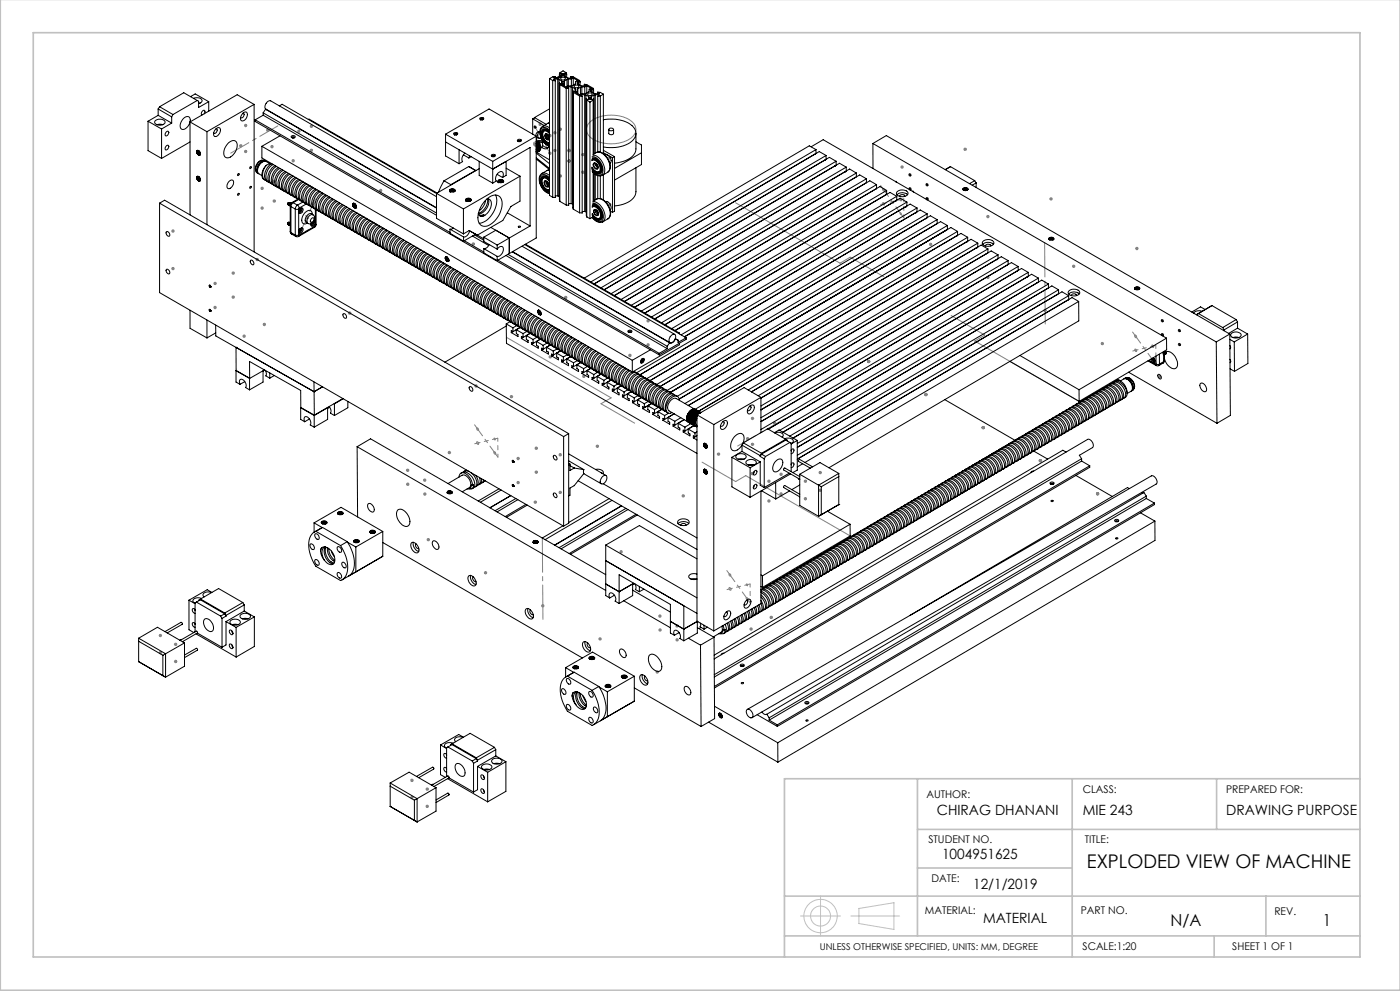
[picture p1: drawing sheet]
<svg xmlns="http://www.w3.org/2000/svg" width="420mm" height="297mm" viewBox="0 0 420 297" stroke-linecap="round" stroke-linejoin="round" font-family="sans-serif">
<defs><g id="words">
<text font-size="5.6" x="326.1" y="260.2">EXPLODED VIEW OF MACHINE</text>
<g font-size="4.9">
<text x="351.1" y="277.5">N/A</text>
<text x="396.8" y="277.5">1</text>
</g>
<g font-size="4.2">
<text x="281.1" y="244.4">CHIRAG DHANANI</text>
<text x="324.8" y="244.4">MIE 243</text>
<text x="367.8" y="244.4">DRAWING PURPOSE</text>
<text x="282.6" y="257.3">1004951625</text>
<text x="292" y="266.5">12/1/2019</text>
<text x="294.9" y="276.5">MATERIAL</text>
</g>
<g font-size="3.2">
<text x="277.9" y="239">AUTHOR:</text>
<text x="324.8" y="237.6">CLASS:</text>
<text x="367.8" y="237.6">PREPARED FOR:</text>
<text x="278.5" y="252.8">STUDENT NO.</text>
<text x="325.5" y="252.8">TITLE:</text>
<text x="279.4" y="264.3">DATE:</text>
<text x="277.5" y="274">MATERIAL:</text>
<text x="324.3" y="274">PART NO.</text>
<text x="382.3" y="274.2">REV.</text>
<text x="324.8" y="284.6">SCALE:1:20</text>
<text x="369.7" y="284.6">SHEET 1 OF 1</text>
</g>
<text font-size="2.8" x="245.9" y="284.6">UNLESS OTHERWISE SPECIFIED, UNITS: MM, DEGREE</text>
</g></defs>
<g fill="none" stroke="#c0c0c0" stroke-width=".3">
<path d="M240.2 274.5h12M246.2 268.5v12M255.3 274.5h14.6M257.7 272.3l10.5-1.8v8l-10.5-1.7z"/>
<circle cx="246.2" cy="274.5" r="5"/>
<circle cx="246.2" cy="274.5" r="3"/>
</g>
<g fill="none" stroke="#808080" stroke-width=".3">
<path d="M73.2 37.6h1M73.3 37.2l.7 .8M73.7 37.1v1M74 37.2l-.7 .8M79.8 39h1M80 38.7l.7 .7M80.3 38.5v1M80.7 38.7l-.7 .7M89.2 39.3h1M89.3 38.9l.7 .7M89.7 38.8v1M90 38.9l-.7 .7"/>
<path d="M92.9 37.8h1M93.1 37.5l.7 .7M93.4 37.4v.9M93.8 37.5l-.7 .7M160 38.1h1M160.2 37.7l.7 .7M160.5 37.6v1M160.9 37.7l-.7 .7M161.5 37.2h1M161.7 36.9l.7 .7M162 36.7v1M162.4 36.9l-.7 .7"/>
<path d="M166 39.8h1M166.1 39.4l.7 .7M166.5 39.3v1M166.8 39.4l-.7 .7M167.6 38.7h1M167.7 38.4l.8 .7M168.1 38.2v1.1M168.5 38.4l-.8 .7M177 36.6a10.6 10.6 0 0 1 12.9 .2 3 3 0 0 1-1.2 5 10.8 10.8 0 0 1-11.9-.9 2.84 2.84 0 0 1 .2-4.3zM71.7 43.7h1M71.9 43.4l.7 .7M72.2 43.2v1"/>
<path d="M72.6 43.4l-.7 .7M73.2 45.4h1M73.3 45l.7 .8M73.7 44.9v1M74 45l-.7 .8M78.1 56.4h1M78.3 56.1l.7 .7M78.6 55.9v1M79 56.1l-.7 .7M81.1 44h1M81.2 43.6l.8 .7M81.6 43.5v1"/>
<path d="M81.8 54.3h1M81.9 54l.7 .7M81.9 59.9l.7 .7M82 43.6l-.8 .7M82.3 53.8v1.1M82.3 59.8v.9M82.6 54l-.7 .7M82.6 59.9l-.7 .7M87.5 48.2h.9M87.5 41h.9M87.6 47.8l.7 .7M87.6 40.6l.7 .7"/>
<path d="M87.9 40.5v1M87.9 47.7v1M88.3 40.6l-.7 .7M88.3 47.8l-.7 .7M92.9 45h1M93.1 44.7l.7 .7M93.4 44.6v.9M93.8 44.7l-.7 .7M113.7 57.1h1M113.8 56.8l.7 .7M114.2 56.6v1M114.5 56.8l-.7 .7"/>
<path d="M160 43.4h1M160.1 42.8a.67 .67 0 0 1 .9 .3 .67 .67 0 0 1-.2 .8l-.6-.5zM160.2 43l.7 .7M160.5 42.9v.9M160.9 43l-.7 .7M161.5 42.5h1M161.7 42.2l.7 .7M162 42v1M162.2 42h1.1M162.4 42.2l-.7 .7M162.4 41.7l.7 .7M162.8 41.5v1"/>
<path d="M163.1 41.7l-.7 .7M164.5 45.9h1M164.5 40.7h1M164.6 45.6l.7 .7M164.6 40.3l.7 .7M165 40.1v1.1M165 45.4v1M165.3 45.6l-.7 .7M165.3 40.3l-.7 .7M166 45.1h1M166.1 44.7l.7 .7M166.5 44.6v1"/>
<path d="M166.8 44.7l-.7 .7M167.6 52.7h1M167.7 52.4l.8 .7M168.1 52.2v1M168.5 52.4l-.8 .7M170.2 48.3h1M170.2 45.1h1M170.4 47.9l.7 .7M170.4 44.8l.7 .7M170.7 44.6v1M170.7 47.8v1M171.1 47.9l-.7 .7"/>
<path d="M171.1 44.8l-.7 .7M174.3 51.6h1M174.3 46.4h1M174.5 51.3l.7 .7M174.5 46l.7 .7M174.8 45.9v.9M174.8 51.1v1M175.2 51.3l-.7 .7M175.2 46l-.7 .7M182.5 47.3h.9M182.6 47l.7 .7M183 46.8v1"/>
<path d="M183.3 47l-.7 .7M269.9 59.5a.32 .32 0 0 1 .5 .2 .32 .32 0 0 1-.2 .4zM270.1 50.1h1M270.3 49.7l.7 .7M270.6 49.6v.9M271 49.7l-.7 .7M272.5 52.4h1M272.5 56.6h1M272.6 52.1l.7 .7M272.7 56.3l.7 .7M273 51.9v1M273 56.1v1"/>
<path d="M273.3 52.1l-.7 .7M273.4 56.3l-.7 .7M277.6 55.4h1M277.6 59.5h1.1M277.7 55l.7 .7M277.8 59.2l.7 .7M278.1 54.9v1M278.1 59.1v1M278.4 55l-.7 .7M278.5 59.2l-.7 .7M289 44.7h1.1M289.2 44.4l.7 .7"/>
<path d="M289.5 44.2v1M289.9 44.4l-.7 .7M314.8 59.6h1M315 59.3l.7 .7M315.3 59.1v1M315.7 59.3l-.7 .7M51.4 69.2h1M51.5 68.9l.7 .7M51.9 68.7v1M52.2 68.9l-.7 .7M76.7 77.8h.9M76.8 77.4l.7 .7"/>
<path d="M77.2 77.3v1M77.5 77.4l-.7 .7M78.1 62.4h1M78.3 62l.7 .7M78.6 61.8v1.1M79 62l-.7 .7M81.8 60.3h1M90.1 63l.2-.1a.29 .29 0 0 1 .2 .4 .29 .29 0 0 1-.5 0zM141.5 73.1h1M141.6 72.8l.7 .7M142 72.6v1M142.3 72.8l-.7 .7"/>
<path d="M182.5 61.3h.9M182.6 61l.7 .7M183 60.8v1M183.3 61l-.7 .7M220.7 60.8l31.3 18.1 3.1-1.8 10 5.8M264.8 60.7a.36 .36 0 0 1 .5 .2 .36 .36 0 0 1-.2 .5zM278.7 73.2h1M278.8 72.9l.7 .7M279.2 72.7v1M279.5 72.9l-.7 .7M295.9 64.9h1M296 64.6l.7 .7"/>
<path d="M296.4 64.4v1M296.7 64.6l-.7 .7M321.6 79.8h1M321.8 79.4l.7 .7M322.1 79.3v1M322.5 79.4l-.7 .7M340.6 74.5h1M340.7 74.1l.7 .7M341.1 74v1M341.4 74.1l-.7 .7M51.4 80.5h1M51.5 80.1l.7 .8"/>
<path d="M51.9 80v1M52.2 80.1l-.7 .8M64 84.9h1M64 92.1h1M64.2 84.6l.7 .7M64.2 91.8l.7 .7M64.5 84.5v.9M64.5 91.6v1.1M64.9 84.6l-.7 .7M64.9 91.8l-.7 .7M69.5 81.8h.9M69.5 89h.9"/>
<path d="M69.6 81.5l.7 .7M69.6 88.7l.7 .7M70 81.3v1M70 88.5v1M70.3 81.5l-.7 .7M70.3 88.7l-.7 .7M78.8 97.2h1M79 96.9l.7 .7M79.3 96.7v1.1M79.7 96.9l-.7 .7M104.4 93.8h1M104.6 93.5l.7 .7"/>
<path d="M104.9 93.3v1M105.3 93.5l-.7 .7M169.2 89.1h1M169.4 88.8l.7 .7M169.7 88.6v1M170.1 88.8l-.7 .7M188.5 99.3h1M188.6 99l.7 .7M189 98.8v1M189.3 99l-.7 .7M193.9 96.2h1M194.1 95.8l.7 .7"/>
<path d="M194.4 95.7v1M194.8 95.8l-.7 .7M285.4 94.6l10.1 5.8-3.1 1.8 31.3 18.1M295.8 83.1h1.1M296 82.8l.7 .7M296.4 82.7v.9M296.7 82.8l-.7 .7M313 93.1h1M313.2 92.7l.7 .7M313.5 92.6v1M313.9 92.7l-.7 .7M348.2 96.1h1"/>
<path d="M348.3 95.8l.7 .7M348.4 99.9l.7 .7M348.7 95.6v1M348.7 99.8v1M349 95.8l-.7 .7M349.1 99.9l-.7 .7M353.3 99.1h1M353.4 98.7l.8 .7M353.8 98.6v1M354.2 98.7l-.8 .7M72.7 100.7h1M72.9 100.4l.7 .7"/>
<path d="M73.2 100.2v1M73.6 100.4l-.7 .7M142.3 115.7h1M142.5 115.3l.7 .7M142.8 115.2v1M143.2 115.3l-.7 .7M152 101.1l31.3 18.1-3 1.8 10.1 5.8M152.9 118.9h1.1M153.1 118.5l.7 .7M153.4 118.4v1M153.8 118.5l-.7 .7M164.6 107h1"/>
<path d="M164.7 106.6l.7 .7M165.1 106.5v1M165.4 106.6l-.7 .7M174.7 112.8h.9M174.8 112.4l.7 .7M175.2 112.3v1M175.5 112.4l-.7 .7M188.5 106.5h1M188.6 106.1l.7 .8M189 106v1M189.3 106.1l-.7 .8M193.9 103.4h1"/>
<path d="M194.1 103l.7 .7M194.4 102.9v1M194.8 103l-.7 .7M260.1 108.3h1M260.2 108l.7 .7M260.6 107.8v1M260.9 108l-.7 .7M277.3 118.2h1M277.4 117.9l.7 .7M277.8 117.8v.9M278.1 117.9l-.7 .7M330.2 103h1"/>
<path d="M330.3 102.6l.7 .7M330.7 102.5v1M331 102.6l-.7 .7M340.4 100.5a.41 .41 0 0 1 .5 .2 .41 .41 0 0 1-.2 .5l-.3-.3zM340.5 104.7a.36 .36 0 0 1 .4 .2 .36 .36 0 0 1-.2 .4zM345.6 103.5a.34 .34 0 0 1 .4 .2 .34 .34 0 0 1-.2 .4zM347.4 112.9h1M347.5 112.5l.7 .7M347.9 112.4v1M348.2 100.3h1M348.2 112.5l-.7 .7M353.3 103.3h1"/>
<path d="M353.5 102.9l.7 .7M353.8 102.8v.9M354.2 102.9l-.7 .7M134.3 135.6h1M134.4 135.3l.7 .7M134.8 135.1v1M135.1 135.3l-.7 .7M143.1 128.3a.35 .35 0 0 1 .4 .2 .35 .35 0 0 1-.2 .4zM143.1 132.4a.39 .39 0 0 1 .5 .2 .39 .39 0 0 1-.3 .5l-.3-.3zM148.2 135.4a.35 .35 0 0 1 .5 .2 .35 .35 0 0 1-.3 .5zM148.2 131.3a.23 .23 0 0 1 .4 .2 .23 .23 0 0 1-.3 .3zM154.9 137.4h1"/>
<path d="M155.1 137.1l.7 .7M155.4 136.9v1M155.8 137.1l-.7 .7M160.4 134.3h1M160.5 134l.7 .7M160.9 133.8v1M161.2 134l-.7 .7M167.6 136.3h1M167.7 135.9l.7 .8M168.1 135.8v1M168.4 135.9l-.7 .8M178.7 133.7h1"/>
<path d="M178.9 133.4l.7 .7M179.2 133.2v1.1M179.6 133.4l-.7 .7M210.6 138.5l10.1 5.8 3-1.7 31.4 18M215.1 136.1h1M215.2 135.7l.7 .8M215.6 135.6v1M215.9 135.7l-.7 .8M223.8 131.5h1M223.9 131.1l.7 .7M224.3 131v1M224.6 131.1l-.7 .7"/>
<path d="M225.2 125.4h1.1M225.2 133.2h1.1M225.4 125.1l.7 .7M225.4 132.8l.7 .7M225.7 124.9v1M225.7 132.7v1M226.1 125.1l-.7 .7M226.1 132.8l-.7 .7M231.9 126.8h1M232 126.5l.7 .7M232.4 126.3v1M232.7 126.5l-.7 .7"/>
<path d="M294.4 128.2h1.1M294.6 127.8l.7 .7M295 127.7v1M295.3 127.8l-.7 .7M311.6 138.1h1M311.7 137.7l.8 .7M312.1 137.6v1M312.5 137.7l-.8 .7M121.8 140.9h1M121.8 145.1h1M122 140.6l.7 .7M122 144.8l.7 .7"/>
<path d="M122.3 140.4v1M122.3 144.6v1M122.7 140.6l-.7 .7M122.7 144.8l-.7 .7M126.9 143.9h1M127 148.1h1M127.1 143.5l.7 .7M127.1 147.7l.7 .7M127.4 143.4v1M127.5 147.6v1M127.8 143.5l-.7 .7M127.8 147.7l-.7 .7"/>
<path d="M154.9 144.6h1M155.1 144.3l.7 .7M155.4 144.1v1M155.8 144.3l-.7 .7M160.1 150.5h1M160.2 150.1l.7 .7M160.4 141.5h1M160.5 141.1l.7 .7M160.6 150v1M160.9 141v1M160.9 150.1l-.7 .7M161.2 141.1l-.7 .7"/>
<path d="M167.6 147.6h1M167.7 147.2l.7 .7M168.1 147.1v1M168.4 147.2l-.7 .7M204.5 148.6h1M204.6 148.3l.7 .7M205 148.1v1M205.3 148.3l-.7 .7M225.2 142h1M225.3 141.6l.7 .7M225.7 141.4v1M226 141.6l-.7 .7"/>
<path d="M230.2 144.2h1M230.2 150.1h1M230.3 149.8l.7 .7M230.3 143.9l.7 .7M230.7 143.7v1M230.7 149.6v1M231 143.9l-.7 .7M231 149.8l-.7 .7M233.8 148.1h1M233.8 142.1h1M234 141.8l.7 .7M234 147.7l.7 .7"/>
<path d="M234.3 141.6v1M234.3 147.5v1.1M234.7 141.8l-.7 .7M234.7 147.7l-.7 .7M241.1 144.2h1M241.1 149.5h1M241.3 143.9l.7 .7M241.3 149.1l.7 .7M241.6 143.7v1M241.6 149v1M242 143.9l-.7 .7M242 149.1l-.7 .7"/>
<path d="M245.6 141.6h1M245.6 146.9h1M245.7 141.3l.7 .7M245.7 146.6l.7 .7M246.1 141.1v1M246.1 146.4v1M246.4 141.3l-.7 .7M246.4 146.6l-.7 .7M328.8 148h1M328.9 147.6l.7 .7M329.3 147.5v1M329.6 147.6l-.7 .7"/>
<path d="M128 161.7h1M128.1 161.4l.7 .7M128.5 161.3v.9M128.8 161.4l-.7 .7M145.2 171.7h1M145.3 171.3l.7 .7M145.7 171.2v1M146 171.3l-.7 .7M185.8 165.4h1M186 165l.7 .7M186.3 164.8v1.1M186.7 165l-.7 .7"/>
<path d="M218.7 172a.34 .34 0 0 1 .5 .2 .34 .34 0 0 1-.3 .4zM218.8 176.1a.39 .39 0 0 1 .5 .3 .39 .39 0 0 1-.3 .4l-.3-.4zM223.9 179.1a.33 .33 0 0 1 .5 .2 .33 .33 0 0 1-.4 .4zM223.9 175a.23 .23 0 0 1 .3 .2 .23 .23 0 0 1-.1 .3zM47.6 195.6h1M47.6 190.5h1M47.8 195.3l.7 .7M47.8 190.1l.7 .7M48.1 190v1M48.1 195.1v1M48.5 195.3l-.7 .7M48.5 190.1l-.7 .7"/>
<path d="M52.2 198.3h1M52.2 193.1h1M52.4 197.9l.7 .7M52.4 192.8l.7 .7M52.7 192.6v1M52.7 197.7v1.1M53.1 197.9l-.7 .7M53.1 192.8l-.7 .7M162.3 181.6h1M162.5 181.2l.7 .7M162.8 181.1v1M163.2 181.2l-.7 .7"/>
<path d="M179.5 191.5h1M179.7 191.1l.7 .7M180 191v1M180.4 191.1l-.7 .7M197.5 184.6h1M197.5 188.8h1M197.6 184.3l.7 .7M197.7 188.5l.7 .7M198 184.1v1M198 188.3v1M198.3 184.3l-.7 .7M198.4 188.5l-.7 .7"/>
<path d="M202.6 187.6h1M202.6 191.8h1M202.7 187.2l.7 .8M202.8 191.4l.7 .7M203.1 187.1v1M203.1 191.3v1M203.4 187.2l-.7 .8M203.5 191.4l-.7 .7M224.8 188.5h1M225 188.2l.7 .7M225.3 188v1M225.7 188.2l-.7 .7"/>
<path d="M230.9 185h1M231 184.7l.7 .7M231.4 184.5v1M231.7 184.7l-.7 .7M196.7 201.4h1M196.8 201l.7 .8M197.2 200.9v1M197.5 201l-.7 .8M123.1 239h1M123.1 233.9h1M123.2 238.7l.7 .7M123.2 233.5l.7 .7"/>
<path d="M123.6 233.4v1M123.6 238.5v1M123.9 238.7l-.7 .7M123.9 233.5l-.7 .7M127.7 236.5h1M127.8 236.1l.7 .8M128.2 236v1M128.5 236.1l-.7 .8M127.7 241.6h1M127.8 241.3l.7 .7M128.2 241.2v.9M128.5 241.3l-.7 .7"/>
<circle cx="265" cy="56.8" r=".37"/>
<circle cx="90.3" cy="69" r=".23"/>
<circle cx="94" cy="61" r=".37"/>
<circle cx="94" cy="66.9" r=".33"/>
<circle cx="270.2" cy="64" r=".23"/>
<circle cx="345.8" cy="107.9" r=".23"/>
</g>
<path d="M.1 -.1v296.9h419.9M10 9.8h398v277h-398zM275.2 233.4v47.1M321.7 233.4v53.4M365 233.4v15.2M408 233.4h-172.7v53.4M275.2 248.6h132.8M235.3 268.6h172.7M275.2 260.1h46.5M379.8 268.6v11.9M235.3 280.5h172.7M364.2 280.5v6.3" fill="none" stroke="#c0c0c0" stroke-width=".5"/>
<path d="M160.5 43.3l4.5-2.7" fill="none" stroke="#808080" stroke-width=".3" stroke-dasharray="15.2 1.3 1.3 1.3" stroke-dashoffset="14.5"/>
<path d="M165 45.9l-4.5-7.8" fill="none" stroke="#808080" stroke-width=".3" stroke-dasharray="15.2 1.3 1.3 1.3" stroke-dashoffset="12.6"/>
<path d="M313.6 97.1l-.2-24.4M162.9 185.6l-.2-24.4" fill="none" stroke="#808080" stroke-width=".3" stroke-dasharray="15.2 1.3 1.3 1.3" stroke-dashoffset="5"/>
<path d="M69.2 45.9l14.2-8.2M221.3 133.7l14.1-8.2" fill="none" stroke="#808080" stroke-width=".3" stroke-dasharray="15.2 1.3 1.3 1.3" stroke-dashoffset="9"/>
<path d="M94.6 59.6l-4.9 10.9M264.2 55.6l6.9 9.7M339.8 99.5l7 9.7M149.4 137l-7-9.7M225.1 180.7l-7-9.7" fill="none" stroke="#808080" stroke-width=".3" stroke-dasharray="15.2 1.3 1.3 1.3" stroke-dashoffset="11.2"/>
<path d="M89.7 70.5l4.9-2.8M271.1 65.3v-5.7M346.8 109.2l-.1-5.7M149.3 131.3l.1 5.7M225 175l.1 5.7" fill="none" stroke="#808080" stroke-width=".3" stroke-dasharray="15.2 1.3 1.3 1.3" stroke-dashoffset="14.3"/>
<path d="M271.1 59.6l-6.9 1.7M94.6 67.7l-4.9-5.2M346.7 103.5l-6.9 1.7M142.4 133l6.9-1.7M218.1 176.7l6.9-1.7" fill="none" stroke="#808080" stroke-width=".3" stroke-dasharray="15.2 1.3 1.3 1.3" stroke-dashoffset="13.6"/>
<g fill="none" stroke="#000" stroke-width=".3">
<path d="M44.4 36.3l4.1 2.4M44.4 36.3v8.9l4.1 2.3M46.6 36.2a1.92 1.92 0 0 1 2.9 .4 1.8 1.8 0 0 1-3.1 0zM47.1 37.4l.8-.2 .9 .2M47.4 34.6l4.1 2.3M47.4 34.6l-3 1.7M47.4 32.7l4.1 2.3M47.4 32.7v1.9M47.9 32l-.5 .7M47.9 32l4 2.3M48.5 38.7v8.8M49.9 39.5l.4-.2a.8 .8 0 0 1 .2 .9 .8 .8 0 0 1-.9 .4l-.1-.4z"/>
<path d="M51.5 36.9l-3 1.8M51.5 35v1.9M51.9 34.3l-.4 .7M55 35.6a1.11 1.11 0 0 1 1.5-.7 1.11 1.11 0 0 1 .5 1.5 2.42 2.42 0 0 1-2.5 2.3 2.22 2.22 0 0 1 .5-3.1zM57 36.5l5.1 3M57 36.5v27.9M57.1 29l1.5-.9 4 2.4M58.1 29.5a1.56 1.56 0 0 1 2.5 .9l-1 .6M59.2 30.1l.4 .2v1.9l3-1.7M59.2 30.1l-7.3 4.2M59.2 30.1l-4.1-2.3-7.2 4.2M59.6 30.8l.3 .1"/>
<path d="M61.3 34.1l.2-.9a.78 .78 0 0 0-1 .2 .78 .78 0 0 0 0 1l.1 .1M62.1 39.5v27.8M62.6 30.5v2.8M64.8 38.6a.72 .72 0 0 1 .2 .9 .72 .72 0 0 1-.9 .3M64.8 38.6a.74 .74 0 0 1 1-.3 .74 .74 0 0 1 .3 1 1.44 1.44 0 0 1-1.9 1.4l-.1-.8zM72.9 33.9a.73 .73 0 0 1 .2 .9 .73 .73 0 0 1-.9 .4M72.9 33.9a.74 .74 0 0 1 1-.3 .74 .74 0 0 1 .3 1 1.44 1.44 0 0 1-1.9 1.5v-1.3zM76.2 31.3l-14.1 8.2M76.2 31.3l-5-2.9-14.2 8.1M76.2 31.3v44.2M76.6 35.9l58.4 33.8M76.6 35.9v.5l121.2 70"/>
<path d="M79 34.5l52 30M79 34.5l-2.4 1.4M79 33.8l52 30M79 33.8v.7M79 33.8l.7-1.1 51.3 29.7M79.8 32.8l.2 .1M83.8 31.7l.8-.4 46.4 26.7M92.5 35.8l.2-.1 38.4 22.2M136.1 39.9a.65 .65 0 0 1 .7-.2 .65 .65 0 0 1 .5 .5 .64 .64 0 0 1-.7 .3 .64 .64 0 0 1-.5-.6zM143.9 35.4a.66 .66 0 0 1 .7-.2 .66 .66 0 0 1 .5 .5 .64 .64 0 0 1-.7 .3 .64 .64 0 0 1-.5-.6zM144.3 35.8h.4M144.3 35.9h.5"/>
<path d="M144.7 35.7h-.4M144.8 35.8l-.3-.1-.3 .2 .3-.3 .3 .3-.3-.2-.3 .2M159.8 35.6l3.4 2M159.8 35.6v4.6M160.3 37.8h.1a.3 .3 0 0 1 .4 .2 .3 .3 0 0 1-.3 .4zM160.3 35.2l.1 .1M160.3 35.2v.1M160.4 35.3l-.6 .3M160.4 35.3l3.4 1.9M161.7 39.4l-.3 .7v1.1M162 39.4l-1 .4-.3 .9M162.7 37.9a3.2 3.2 0 0 0 .2 4.4l1.1 1.2 .9 .4"/>
<path d="M162.7 37.9h.1M162.8 37.9l.9-.2 1.2 .6M163 39l.8-.2 1.1 .7M163.2 39.3a2.51 2.51 0 0 0 1.7 3.6 2.49 2.49 0 0 1-1.9-3.5l.8-.1 1.1 .8M164.3 37l.6-.2zM164.3 37l-1.5 .9M164.9 39.8a1.27 1.27 0 0 0-1.2-.8 1.27 1.27 0 0 0-1.2 .7 3.2 3.2 0 0 0 2.4 3.4M164.9 39a1.48 1.48 0 0 0-1.8-.8 1.48 1.48 0 0 0-1 1.6 4.5 4.5 0 0 0 2.8 3.9M164.9 39.3a1.33 1.33 0 0 0-1.3-.7 1.33 1.33 0 0 0-1.2 .9 3.7 3.7 0 0 0 2.5 3.9M164.9 32.6l-4.6 2.6M164.9 23.6l.9 .5M164.9 23.6v35l.9 .5"/>
<path d="M165.8 24.1l.8 .1M165.8 24.1v35M166.1 23.8v.2M166.1 23.2v.1M166.1 24l.5 .2M166.3 23.7l-.2 .1M166.3 23.7v.4M166.4 23.7h-.1M166.4 23.7h.9M166.4 23.7v.4M166.6 22.9l-.8 .1-.9 .6M166.6 22.9l-.5 .3"/>
<path d="M166.6 22.9v.5M166.6 24.2v35l-.8-.1M167.1 23.2v.2M167.3 23.7l.4 .1M167.3 23.7v35M167.7 23.8l.8 .5M167.7 23.8v35M167.8 24.9l.7 .2M167.8 24.9l.2 .5M167.8 22.2l.2-.4 .9-.6 1 .6 .1 .4M167.8 22.2v.6M167.8 24.9l.2 35.5"/>
<path d="M168 25.4l1.9 1.1M168 25.4v35M168.2 22h.3M168.2 22l-.4 .2M168.2 22v.8M168.4 23.3l.5-.2 .7 .3a.68 .68 0 0 1-.7 .6 .68 .68 0 0 1-.7-.6zM168.5 22l.1 .1M168.5 22v.9M168.5 24.3l.2 .7-.2 .1M168.5 22.9l-1 .5-1.4-.1M168.5 22.9l-.4-.3-1 .6M168.5 22.9l-1 .6-.4-.3"/>
<path d="M168.5 24.3v.8M168.6 22.1l-.1 .8M168.6 22.1v.7M169.2 22.1l.1 .8M169.2 22.1v.7M169.3 24.3l-.1 .1v1.3M169.3 22.9l1 .5 1.4-.1M169.3 24.3v1.5M169.4 22h.2M169.4 22l-.2 .1M169.4 22v.9M169.6 22l.4 .2"/>
<path d="M169.6 22v1M169.9 26.5h.7M169.9 26.5v35M170 22.2v1M170.1 23.8l-.8 .5M170.1 23.8v2.2M170.2 26.2v.1M170.2 26.3l.4 .2M170.4 26.1l-.2 .1M170.4 26.1v.3M170.4 26v.1M170.4 26h.9"/>
<path d="M170.4 26v.4M170.5 23.7l-.4 .1M170.5 23.7h.9M170.5 23.7v2M170.6 26.5v35h-.7M171.2 22.9l.5 .3M171.2 22.9l.8 .1 1.9 1.1 .1 .4M171.2 22.9v.5M171.3 26l.5 .1M171.3 26v35M171.4 23.7v2M171.7 23.2v.1"/>
<path d="M171.8 26.1l.7 .5M171.8 26.1v35M171.9 27.3l.6 .2M171.9 27.3l.1 .4M171.9 27.3l.1 35.4M172 23.4l1.3 .7-.6 .3-.2 .8-.9 .5h-1.2l-.5 .4-1.3-.7 .6-.4M172 23.4l-.6 .3M172 27.7l1.9 1.1M172 23.4v2.1M172 27.7v35M172.4 25.6l.8-.1 .4 .2a.66 .66 0 0 1-.7 .6 .66 .66 0 0 1-.6-.6zM172.5 26.6l.2 .8-.2 .1"/>
<path d="M172.5 26.6v.9M173.2 25l1.2 .7 1.3-.1M173.2 27.4l-.6 .3 1.2 .7 .6-.3h1M173.2 24.4h.1M173.2 24.4v.7M173.4 26.6l-.2 1.4M173.4 26.6v1.5M173.4 24.3h.2M173.4 24.3l-.2 .1M173.4 24.3v.9M173.6 24.3l.4 .2M173.6 24.3v1.1"/>
<path d="M173.9 28.8l.8 .1M173.9 28.8v35M174 24.5v1.1M174.1 26.1l-.7 .5M174.1 26.1v2.2M174.2 28.5v.1M174.2 28.6l.5 .3M174.4 28.4h.1M174.4 28.4l-.2 .1M174.4 28.4v.3M174.5 28.4h.9M174.5 28.4v.4"/>
<path d="M174.6 26l-.5 .1M174.6 26h.8M174.6 26v2.1M174.7 28.9v34.9h-.8M175.3 25.3l.7 .1 1.9 1.1 .2 .4M175.3 25.3l.4 .2M175.3 25.3v.4M175.4 28.4l.4 .1M175.4 28.4v35M175.4 26v2.1M175.7 25.5v.1M175.8 28.5l.8 .4"/>
<path d="M175.8 28.5v35M175.9 29.6l.1 .4M175.9 29.6l.1 35.4M176 25.7l1.3 .7-.6 .3v.8l-1.3 .6M176 25.7l-.6 .3M176 30l1 .6M176 25.7v2.1M176 30v35M176.3 28.1a.75 .75 0 0 1 .8-.3 .75 .75 0 0 1 .6 .6 .75 .75 0 0 1-.8 .3 .75 .75 0 0 1-.6-.6zM176.6 28.9l.1 .8-.4 .1-.4-.2M176.6 28.9v.9M177 30.6v34.9"/>
<path d="M177.3 26.7v.7l1 .6h1.4M177.3 26.7v.7M177.4 28.9l-.1 .8 .4 .1 .4-.2M177.4 28.9v.9M177.4 26.6h.3M177.4 26.6l-.1 .1M177.4 26.6v.9M177.7 26.6l.4 .3M177.7 26.6v1.1M177.9 30l-.9 .6M177.9 30v16.5M178.1 29.6l-.2 .4"/>
<path d="M178.1 26.9v1M178.1 29.6v16.6M178.2 28.5l-.8 .4M178.2 28.5v17.6M178.6 28.4l-.4 .1M178.6 28.4h.9M178.6 28.4v17.5M179.3 27.6l.4 .3M179.3 27.6l.8 .1 .9 .5M179.3 27.6v.5M179.3 28.9v16.7M179.5 28.4h.1"/>
<path d="M179.5 28.4v.4M179.6 28.4l.1 .1M179.6 28.4v.3M179.7 27.9v.1M179.7 28.5v.1M179.7 28.6l-.4 .3M180.1 28.8l-.8 .1M180.1 28.8v16.8M181 35.9a9.7 9.7 0 0 1 9.4 2.6 3.2 3.2 0 0 1-2 4.6 12 12 0 0 1-7.4 1M181 28.2l-.9 .6M181 28.2v17.9M182.6 38.8v1.2a.85 .85 0 0 0 1.5 0v-1.2"/>
<path d="M182.8 38.6a.64 .64 0 0 1 .8-.3 .64 .64 0 0 1 .3 .7 .64 .64 0 0 1-.7 .3 .64 .64 0 0 1-.4-.7zM190.8 40v4.6a4.5 4.5 0 0 1-3.9 3.8l-2.5 .5M49.9 43.7l.4-.2a.8 .8 0 0 1 .2 .9 .8 .8 0 0 1-.9 .4l-.1-.4zM57 42.5l-8.5 5M59.1 45.7l.4 .7M59.1 53l.2-.1a.89 .89 0 0 0 .7 1.2 .85 .85 0 0 1-.7-1.2 .85 .85 0 0 0 .6 1.3 .87 .87 0 0 1-.8-1.2zM59.1 53.5l.4 .6M59.2 52.9h.4M59.2 45.1l.4 .1M59.2 45.1a.83 .83 0 0 0-.1 .9 .83 .83 0 0 0 .9 .4l-.1-.8-.4-.4M59.2 45.1a.9 .9 0 0 1 .7 1.4M59.2 52.9a.82 .82 0 0 0-.1 .9 .82 .82 0 0 0 .9 .3l-.1-.7-.4-.5"/>
<path d="M59.2 52.9a.87 .87 0 0 1 .7 1.3M59.2 52.9a.76 .76 0 0 1 .7 .5 .76 .76 0 0 1-.2 .8l-.5-.4zM59.2 45.1a.85 .85 0 0 0 .7 1.3M59.3 45.2l.3 .9 .4 .3-.5-.3zM59.3 45.2a.87 .87 0 0 0 .7 1.2M59.3 45.1a.85 .85 0 0 0 .6 1.3M59.3 45.1a.87 .87 0 0 0 .7 1.3M59.4 45.1l.1 .7 .5 .4M59.4 52.8l.1 .8 .5 .5-.6-.5-.1-.7a.91 .91 0 0 0 .7 1.2M59.4 52.9l.1 .6 .5 .5M59.5 45.2l.1 .5 .4 .4M59.5 52.9l.1 .6 .4 .4"/>
<path d="M59.5 45.2h.1M59.5 52.9v.1M59.5 45.2l.5 .9M59.5 45.2l-.1-.1a.71 .71 0 0 0-.2 .9 .71 .71 0 0 0 .8 .3v-.4l-.5-.7M59.5 53l.5 .9M59.6 52.9l.5 .9-.2 .5M59.6 45.2l.4 .6-.1 .7M59.6 45.2h-.1M59.8 46.4h.1M59.8 54.2h.1M59.9 54.3h.1M59.9 46.5h.1"/>
<path d="M60 46.3h.1M68.6 42.8a1.39 1.39 0 0 1 1.4-.7 1.39 1.39 0 0 1 1.2 1.1 3.8 3.8 0 0 1-3.1 4.1 1.84 1.84 0 0 1-.7-2.7zM68.7 54.4a.8 .8 0 0 1 1.2-.3 .8 .8 0 0 1 .1 1.2 1.22 1.22 0 0 1-1.8 1l-.1-.9zM71.4 52.1l.2-.1a.28 .28 0 0 1 .1 .4 .28 .28 0 0 1-.4 .1zM75 55.9l.3-.1 .1 .2a.28 .28 0 0 1-.1 .4 .28 .28 0 0 1-.4-.1zM78.6 43.8l111.1 64.2M78.6 43.8v3.5l111.1 64.2M78.6 48a2.67 2.67 0 0 0-1.9 3.2M79.2 48.3a2.69 2.69 0 0 0-1.9 3.3M79.6 48.3a1.91 1.91 0 0 0-2.7 1.5l-.2 .9 .1 .7 .7 .6M79.7 48.4a2.29 2.29 0 0 0-2.7 2.5l.1 .6 .5 .5M79.9 49.5l1.1-.5 .5 .1a4.1 4.1 0 0 0-1.8 4.8l.8 .7"/>
<path d="M79.9 49.5a3.5 3.5 0 0 0-.7 4.3l.6 .3M79.9 49.5a3.1 3.1 0 0 0-.7 4.3l.3 .2M81 49.1l-1.2-.7a2.61 2.61 0 0 0-2.3 3.5l1.1 .7M82 49.3a3.8 3.8 0 0 0-1.8 5.1l.6 .3M82.6 49.7a3.9 3.9 0 0 0-2 4.8l.9 .6M83 49.9a3.8 3.8 0 0 0-1.8 5l.6 .3M83.1 56.1l.4 .2M83.6 50.2a4 4 0 0 0-1.9 4.9l.8 .6M84 50.5a3.9 3.9 0 0 0-1.8 5l.6 .3M84 40.7l-5.4 3.1M84.6 50.8a4 4 0 0 0-1.9 4.8l.4 .5M85 51.1a3.8 3.8 0 0 0-1.7 5l.6 .3"/>
<path d="M85.6 51.4a4 4 0 0 0-1.9 4.8l.8 .7M86 51.6a4.1 4.1 0 0 0-2 4.7l.9 .7M86.6 52a4 4 0 0 0-1.9 4.8l.8 .7M87 52.2a3.8 3.8 0 0 0-1.7 5.1l.6 .3M87.1 58.4l.5 .2M87.4 40.8a.66 .66 0 0 1 .7-.2 .66 .66 0 0 1 .4 .5 .63 .63 0 0 1-.6 .3 .63 .63 0 0 1-.5-.6zM87.6 52.6a4 4 0 0 0-1.9 4.8l.8 .7M87.7 41.3l.2-.2 .3 .2M87.7 41.3h.5M88 52.8a4.2 4.2 0 0 0-2 4.6l.9 .8M88.6 53.2a4 4 0 0 0-1.9 4.8l.5 .4M89 53.4a3.8 3.8 0 0 0-1.7 5.1l.6 .3"/>
<path d="M89.4 59.7l-1.8 1M89.6 59.8l-1.7 .9M89.6 53.8a4 4 0 0 0-1.9 4.8l.9 .6M90.1 54a3.9 3.9 0 0 0-1.8 5l.6 .3M90.7 54.3a3.9 3.9 0 0 0-2 4.8l.9 .7M91.1 54.6a3.8 3.8 0 0 0-1.8 5l.6 .3M91.7 54.9a4 4 0 0 0-2 4.8l.5 .4M92.1 55.1a3.9 3.9 0 0 0-1.8 5.1l.6 .3-1.7 1M92.7 55.5a4 4 0 0 0-2 4.8l.5 .4M93.1 55.7a3.8 3.8 0 0 0-1.8 5.1l.6 .3-2.2 1.3M93.7 56.1a3.9 3.9 0 0 0-1.9 4.8l.8 .7M94.1 56.3a4.1 4.1 0 0 0-2 4.6l.9 .8"/>
<path d="M94.7 56.7a4 4 0 0 0-1.9 4.8l.8 .6M95.1 56.9a3.8 3.8 0 0 0-1.8 5l.6 .4M95.7 57.3a4 4 0 0 0-1.9 4.8l.8 .6v4.8M96.1 57.5a4 4 0 0 0-2 4.6l.9 .7M96.7 57.8a4 4 0 0 0-1.9 4.8l.8 .7M97.1 58.1a3.8 3.8 0 0 0-1.7 5l.6 .3M97.7 58.4a4 4 0 0 0-1.9 4.8l.9 .7M98.1 58.7a3.8 3.8 0 0 0-1.7 5l.6 .3M98.7 59a4.1 4.1 0 0 0-1.9 4.8l.8 .7M99.1 59.2a4.2 4.2 0 0 0-2 4.6l.9 .8M99.7 59.6a4 4 0 0 0-1.9 4.8l.9 .6M100.2 59.8a3.8 3.8 0 0 0-1.8 5l.6 .4"/>
<path d="M131 58.9l-49.8-28.7a1.66 1.66 0 0 0-1.4 2.5l51.2 29.6M131 58v7.4l8 4.7M131 58l8 4.6M133.2 54.2l-1.6 3.4M133.2 54.2l2.1 1.1M133.7 42.5l14.1 8.2 11.2-6.5v23.5M133.7 40.2l14.1 8.2M133.7 40.2l13-7.5 14.2 8.1M133.7 40.2v6.5l4 2.4M134.9 57.3l.2 .3M134.9 57.1l.8-.2 .8 .4-.8-.4-.9 .4zM135 56.8a.89 .89 0 0 1 1.5 .4 .96 .96 0 0 1-1.6-.3z"/>
<path d="M135.1 57.4l1.1 .1M135.2 57.5h.9M135.3 55.3l-.2 .3M136.4 57.4l-1-.3-.5 .3M136.4 40.4h.5M136.4 57.4l-.7-.3-.8 .3M136.5 40.2l.6 .1-.8 .1zM136.5 40.2h.3M136.5 57.1a1.06 1.06 0 0 0-1.7 0l.3 .3M136.8 40.3h-.3M137 40.3l-.3-.1-.4 .2M137.7 44.9v4.2"/>
<path d="M139 46.4l1.7 .9M139.5 45.9a2.13 2.13 0 0 0-.7 2.5l-1.1 .7M139.8 59.9l.7-.2 .9 .3-.9-.3-.8 .4zM139.8 59.6a.97 .97 0 0 1 1.6 .4 .97 .97 0 0 1-1.7-.2zM140.6 49.9l2 1.2M140.6 49.9l-7.4 4.3M140.9 46.7l-.2 .6M141.4 47l-.7 .3M141.4 59.9a1.03 1.03 0 0 0-1.7 0l.2 .3M142.6 51.1l-7.3 4.2M143.8 50.5l-12.8 7.5M143.8 48.4v4.2l4 2.3"/>
<path d="M146.1 59.6a1.36 1.36 0 0 1 1.3 2l-.6 1.5-1.4 1.5M146.2 59.7a4 4 0 0 1-2.7 4.2M146.4 59.6a3.7 3.7 0 0 1-2.8 4.6M147.4 46.5a.66 .66 0 0 1 .7-.3 .66 .66 0 0 1 .5 .5 .64 .64 0 0 1-.7 .3 .64 .64 0 0 1-.5-.5zM147.7 46.9l.3-.3 .3 .3M147.7 46.8h.5M147.7 47h.6M147.8 48.4v6.5M148.2 46.7l-.5 .1M148.3 46.9l-.3-.1-.3 .2M148.3 46.8l-.3-.1-.3 .2M148.7 58.5a7 7 0 0 1-4.1 8.2l-.8 .2"/>
<path d="M149.1 52.2l1.7 1M149.4 54.5l.2 .3M149.5 54.3l.7-.3 .9 .4-.9-.3-.6 .1-.2 .3zM149.5 54a.94 .94 0 0 1 1.6 .4 .94 .94 0 0 1-.9 .4 .94 .94 0 0 1-.8-.7zM149.6 54.6h1.2M149.7 54.7h1M150.8 53.2a1 1 0 0 0 .3-1.1 1 1 0 0 0-1-.7 2.1 2.1 0 0 0-1.2 2.9l-1.1 .6M150.9 54.6l-.7-.3-.8 .3M151 54.5l-1.1-.2-.5 .3M151.1 54.4a.99 .99 0 0 0-1.7-.1l.2 .3M151.8 50.4l4.2 2.4M151.8 48.4v4.2l-1 .6"/>
<path d="M155.4 41.8l.4-.1 .6 .3a.57 .57 0 0 1-.6 .5 .57 .57 0 0 1-.5-.5zM155.6 42.3h.4M155.6 42.4h.5M156 42.2l-.4 .1M156 52.8v7.5l-2.7 1.6-2.5 4.2-7.6 4.4-2.4-1.4-1.8 1M156 52.8l-17 9.8M156.1 42.3l-.3-.1-.3 .2 .2-.2 .5 .1-.7 .1M160.9 41.1l.9 .3M160.9 42l1.9 .3M160.9 47.3l4 3.2M160.9 47.7l4 3.1M160.9 41.3l1.5 .2"/>
<path d="M160.9 45.9l4 3.2M160.9 40.8l-13.1 7.6M160.9 40.8v30.5l-8.1 4.7M161 42.4l-.1 .1 2.3 .2M161.3 42.5l.1 .1M161.3 42.8h.1M161.3 42.8l-.4 .2M161.3 42.8l.1 .3M161.4 42.6v.1M161.4 42.6l-.5 .3M161.4 42.7l-.1 .1M161.4 42.7l-.5 .3"/>
<path d="M161.4 43.1h.1M161.4 42.5a2.08 2.08 0 0 1 0 3h-.4M161.4 43.1l-.5 .4 .6-.4M161.5 45l.1 .1M161.6 45.2l-.7 .4 4 2.3M161.6 45.1v.1M161.6 45.1l-.7 .4M161.6 45.2l-.7 .3M161.6 43.1h.1M161.6 43.5l.1 .3M161.6 43.1h-.1M161.6 43.1l-.7 .4"/>
<path d="M161.6 43.1l.1 .3M161.6 43.1l-.7 .5M161.7 44.4v.1M161.7 43.8h.1M161.7 44.4h.1M161.7 43.8l-.8 .4M161.7 44.5l.1 .1M161.7 43.8l.1 .1M161.7 43.8l-.8 .5M161.7 44.5l-.8 .4M161.7 43.4v.1M161.7 42.5a1.95 1.95 0 0 1-.1 2.9"/>
<path d="M161.7 43.4l-.8 .6M161.8 44.9h.1M161.8 44.9l-.9 .5M161.8 44.6h.1M161.8 43.9l.1 .1M161.8 43.9l-.9 .5M161.8 44.6l-.9 .6M161.9 44.7l-.1 .2M161.9 44.7l-1 .5M161.9 44.2h.1M161.9 44v.2M161.9 44.2l-1 .6 .8-.4"/>
<path d="M161.9 44l-1 .5M161.9 44.2l-1 .6M162.4 41.4l-.2 .1M162.5 44.2l-.3 .1M162.6 52h1.3l1 .6M162.6 52a2.64 2.64 0 0 0-.4 3.7 4.4 4.4 0 0 0 2.7 2.4M162.7 42.6l.1 .9-.3 .7M162.8 43.6l.9 .5 .8 .2M162.9 53.4a2.41 2.41 0 0 0 2 3.5 2.44 2.44 0 0 1-2.2-3.3 1.49 1.49 0 0 1 2.2 .9M163 42.7l-.3 .2M163.1 53l-.3 .2M163.2 53l.6-.1 1.1 .9"/>
<path d="M163.2 52.9l-.1 .1M163.4 54.3a1.09 1.09 0 0 1 1 .6 1.09 1.09 0 0 1 0 1.2 1.2 1.2 0 0 1-1-1.8zM163.4 54.3a1.11 1.11 0 0 1 1.1 .5 1.11 1.11 0 0 1 0 1.2M163.5 54.5a.74 .74 0 0 1 .8 .5 .74 .74 0 0 1-.3 .8l-.6-.7zM163.5 40.2a1.1 1.1 0 0 1 1.1 .5 1.1 1.1 0 0 1 0 1.2 1.17 1.17 0 0 1-1.1-1.7zM163.6 40.2a.97 .97 0 0 1 1.3 .9M163.7 40.4a.74 .74 0 0 1 .8 .4 .74 .74 0 0 1-.2 .9l-.7-.7zM163.9 40.6a.39 .39 0 0 1 .5 .3 .39 .39 0 0 1-.3 .5l-.2-.4zM164 54.6h-.1M164 51.1l.9-.2-2.3 1.1M164 54.6a.39 .39 0 0 0-.1 .5 .39 .39 0 0 0 .5 .2M164.2 40.5l-.3 .1"/>
<path d="M164.4 55.3v.1M164.5 56h-.1M164.6 41.2l-.2 .2M164.7 43.8a1.3 1.3 0 0 1-2.2 .4M164.9 41.7l-.3 .2M164.9 54.2a1.58 1.58 0 0 0-2.4-.7 2.99 2.99 0 0 0 2.4 3.7M164.9 45.6v.5M164.9 53.3a1.68 1.68 0 0 0-2.9-.3 4.2 4.2 0 0 0 2.9 4.9M164.9 53.7a1.53 1.53 0 0 0-2.6-.4 3.5 3.5 0 0 0 2.6 4.2M166.6 58.7h.7M167.3 58.7l.4 .1M167.7 58.8l.1 .1"/>
<path d="M177.5 47.8a2.48 2.48 0 0 1 2.7 2.3 1.18 1.18 0 0 1-.3 1.6 1.18 1.18 0 0 1-1.7-.3l-.7-.9M177.5 48.2a1.84 1.84 0 0 1 2.4 1.6 1.05 1.05 0 0 1 .2 1.2 1.05 1.05 0 0 1-1.1 .6l-1-.7-.5-.8M177.6 50.1a2.17 2.17 0 0 0 2.1 1.4M177.6 47a3.9 3.9 0 0 1 3 5.1 1.86 1.86 0 0 1-2.8-.7l-.2-.2M177.6 47.4a3.2 3.2 0 0 1 2.7 4.4 1.82 1.82 0 0 1-2.7-1M177.7 48l-.1 .1M177.9 46.5a4.5 4.5 0 0 1 3.2 5.7 1.87 1.87 0 0 1-2.9-.3l-.5-.5M177.9 47.6a2.72 2.72 0 0 1 2.6 3l-.2 .8-.5 .4M177.9 51.7v8.7a4.4 4.4 0 0 1 3.3 5.8l-.4 .3M178.1 49a1.1 1.1 0 0 1 1.1 .5 1.1 1.1 0 0 1-.1 1.2 1.17 1.17 0 0 1-1-1.7zM178.1 51.8v8.4M178.2 48.9a1.05 1.05 0 0 1 1.1 .5 1.05 1.05 0 0 1-.2 1.3"/>
<path d="M178.2 51.9v8.2M178.3 49.1a.75 .75 0 0 1 .8 .5 .75 .75 0 0 1-.3 .9l-.6-.8zM178.6 52.2v7.7M178.8 49.2v.5l.4 .3M178.9 45.8a2.95 2.95 0 0 1 3.6 1.9 2.89 2.89 0 0 1-.2 3.9M178.9 45.7a3.2 3.2 0 0 1 3.5 2.2 2.95 2.95 0 0 1-.1 3.7l-1.6 1M178.9 45.7l-.8 .5M179.3 52.6v6.9M180.1 59.5a4.4 4.4 0 0 1 2.7 5.8l-.4 .3M180.1 59.5l-1.1 .2M180.1 52.7v6.8M181 45.8l2.8 1.5"/>
<path d="M181 45l3.4 2M181 52.3v7.6M181.5 46.5a1.57 1.57 0 0 1 1.6 .7 1.57 1.57 0 0 1 0 1.7l-.1 .1M183.8 47.3v16.3M184.4 47l-.6 .3M184.4 47v16.3l-.6 .3M190.8 50.3v7.2a4.5 4.5 0 0 1-3.8 3.7l-2.6 .5M190.8 42.5l1.6 1v5.8l-8 4.7M192.4 45.8l-8 4.7M243.3 44l3.6-2.1 103.1 59.4M244.3 46.3h.1M244.8 44.8l-67.5 39.7"/>
<path d="M244.8 44.8v1.2M244.8 44.8l-2-1.1-67.5 39.7M247.3 48h.1M247.8 46.6v1.2l-66.5 39 67.5-39.6 2 1.1M247.8 46.6l-67.5 39.7M247.8 46.6l-2-1.2-67.5 39.7M250.4 49.8h.1M250.8 48.3l-67.5 39.7M250.8 48.3l.1 1.2M253.4 51.5h.1M253.9 50.1l-2.1-1.2-67.5 39.7M253.9 50.1l-67.6 39.6"/>
<path d="M253.9 50.1v1.2M256.4 53.3h.1M256.9 51.9l-2-1.2-67.5 39.6M256.9 51.9l-67.5 39.6M256.9 51.9v1.1M259.4 55h.1M259.9 53.6l-2-1.2-67.5 39.7M259.9 53.6l-67.5 39.6M259.9 53.6v1.1M261.9 43v7.5M261.9 43l103 59.5M261.9 43l4-2.4 103 59.5"/>
<path d="M262.5 56.8h.1M263 55.3l-67.6 39.7M263 55.3v1.2M263 55.3l-2.1-1.1-67.5 39.6M265.5 58.5v.1M266 57.1l-2-1.2-67.5 39.7M266 57.1l-67.5 39.6M266 57.1v1.1M268.6 54.4l.4 .2M268.7 54.4h-.1M268.8 54.4h-.2M268.8 54.4l-.1 .1"/>
<path d="M268.8 54.4h.1M269 58.8l-2-1.1-67.5 39.6M269 58.8l-67.5 39.7M269 58.8v1.2M269.1 57.5a2.21 2.21 0 0 1 3.3 .4 2.01 2.01 0 0 1-3.5 .1zM271.5 58.8a.82 .82 0 0 0-.8-.5 .82 .82 0 0 0-.8 .6M272.3 58.3a2.39 2.39 0 0 0-3.2 .1M272.8 56.3h.2a.28 .28 0 0 1 .3 .3 .28 .28 0 0 1-.3 .3zM273.8 57.4l.3 .2M273.8 57.4h.1M273.9 57.4h-.1M273.9 57.3l-.1 .1"/>
<path d="M273.9 57.3v.1M277.9 55.1l.3 .1 .1 .4h-.3zM278 59.3h.1a.28 .28 0 0 1 .3 .2 .28 .28 0 0 1-.3 .3zM283.6 50.8l1.6-.9zM285.2 49.9l7.2 4.2M288.9 56.8a.96 .96 0 0 1 1.5 0M288.9 56.9l.6-.2 .8 .2M289 56.9l.5-.2 .7 .2M289 56.4a.75 .75 0 0 1 .8-.2 .75 .75 0 0 1 .5 .7 .87 .87 0 0 1-1.4-.3zM289.1 57h1.1M289.1 57h1M290.4 56.7a.95 .95 0 0 0-1.5 .1"/>
<path d="M292.4 54.1l-1.5 .9M292.4 54.1l.4 .7M292.8 54.8l-1.1 .7M292.8 54.8v1.4M47.9 60.9l121.2 69.9M47.9 60.9l1.5-.9 121.2 70M47.9 60.9v26.8l121.2 70M50 69.4a.87 .87 0 0 1 .8 .5 .87 .87 0 0 1-.1 .9 .94 .94 0 0 1-.7-1.4zM75.2 78a.87 .87 0 0 1 .8 .4 .87 .87 0 0 1 0 1 .96 .96 0 0 1-.8-1.4zM86.5 61.4v-.5l.4-.1-.4 .3 .1 .3M86.5 60.9l-.1 .2M86.5 67.2h-.1"/>
<path d="M86.6 67.2h.1M86.6 66.9v.1M86.7 60.7h.1M86.7 66.6h.1M86.7 60.7l-.3 .4M86.7 66.7l-.3 .3M86.7 60.7v.1M86.7 66.7h.1M86.7 60.7l-.4 .3 .1 .3M86.7 66.6l-.4 .3 .1 .3M86.7 61.4l.3-.3-.2 .3M86.7 61.2l-.1 .1"/>
<path d="M86.7 60.8h.1M86.7 60.7l-.3 .2v.4l.1-.5h.2M86.7 60.8l-.2 .5M86.7 67.3h.1M86.7 66.7l.1 .1M86.7 66.6l-.3 .2v.4M86.8 60.9h.2l-.3 .2v.4zM86.8 60.9v.2M86.8 66.7l-.4 .2 .1 .4M86.8 66.8l-.1 .3M86.8 67.3h.1M86.8 66.7l-.2 .5"/>
<path d="M86.8 61l.3-.1-.4 .3v.3zM86.8 60.8l-.3 .3M86.8 60.9l-.3 .4 .2-.1M86.8 66.7l-.3 .1v.5M86.8 67.1l.1-.3v.3l-.3 .2M86.8 66.7l-.4 .3 .1 .3M86.9 60.9l-.1 .2M86.9 60.9v.2l-.3 .2M86.9 66.7l-.4 .3 .1 .3M86.9 67.4h.1M86.9 60.9l-.3 .3M86.9 60.8l-.3 .1v.5"/>
<path d="M86.9 66.7l-.3 .1v.5M86.9 61h.3l-.5 .2 .1 .4zM86.9 60.9l-.3 .5M86.9 66.8l-.3 .3 .1 .2M86.9 66.8l-.3 .5M87 60.9l-.4 .1v.5M87 60.9l-.2 .4M87 60.9l-.4 .2v.4M87 66.8l-.4 .2v.4M87 66.8l-.3 .5M87 60.9l-.3 .2M87 61v.2"/>
<path d="M87 67.4h.1M87 66.9v.2M87 66.8l-.3 .3 .1 .3-.1-.3 .4-.3-.4 .5 .2 .2M87 66.8l-.4 .2 .1 .4M87 67l-.3 .3M87 66.8l-.3 .2v.4M87.1 69.4l.4 .7M87.1 61l-.1 .3 .1-.1M87.1 61.5l-.1 .1M87.1 61v.2M87.1 61.6h-.1M87.1 67l-.2 .6z"/>
<path d="M87.1 67.2v-.3l-.3 .4 .1 .2h.2M87.1 67l-.2 .2M87.1 67.3l-.2 .1M87.1 67.4h-.1M87.1 67.2l-.3 .2M87.1 67.2v.4M87.1 67.1l-.1 .5M87.1 61.6l.2 .3M87.1 69.4l.2 .3M87.1 61.6v7.8M87.1 61.3v.4zM87.1 61l-.2 .5 .2-.4"/>
<path d="M87.1 61l-.3 .3M87.1 61l-.2 .5M87.2 61l-.2 .1a.27 .27 0 0 0-.2 .2 .27 .27 0 0 0 .2 .3M87.2 61.1l-.1 .6M87.2 61l-.3 .2v.4M87.2 61.1h.1M87.2 61.1l-.2 .2v.4M87.2 61l-.3 .3 .1 .3M87.3 61l-.4 .2 .1 .4M87.3 69.7l.2 .4M87.3 61.9l1.3 .7M87.3 61.9v7.8"/>
<path d="M87.3 69.7l1.3 .7M87.5 70.1l1.3 .8M87.6 60.7l-.5 .9M87.6 60.7h.3M87.9 60.7l-.5 .7-.1 .5M87.9 60.7l1.3 .8M88.6 62.6h1M88.6 70.4h1M88.6 70.4l.2 .5M88.6 62.6v7.8M89.2 61.5l-.4 .5-.2 .6M89.2 61.5l.5 .9"/>
<path d="M89.6 70.8l-.8 .1M89.6 70.4l.1 .1M89.6 62.6v7.8M89.7 62.4l-.1 .2M89.7 63.1l.4-.3-.1 .3-.3 .1M89.7 70.5l-.1 .3M89.8 63h-.1M89.8 68.9l-.1 .1M89.9 63.1l.2-.4-.1 .4-.3 .1M89.9 62.8l-.2 .2M89.9 68.7l-.2 .3M90 62.7l.6-.4a.97 .97 0 0 1 .1 1.1 .97 .97 0 0 1-.9 .5l-.1-.6z"/>
<path d="M90 68.6l.6-.3a.97 .97 0 0 1 .1 1 .97 .97 0 0 1-.9 .5l-.1-.6zM90 68.6l-.3 .4a.26 .26 0 0 0 .4 0 .26 .26 0 0 0-.1-.4M90 68.6l.1 .3-.4 .2 .4-.2v-.3l-.2 .4M90 68.6l-.3 .4M90 62.7a.27 .27 0 0 1 .1 .4 .27 .27 0 0 1-.4 0M90 62.7l-.3 .4M90 62.7v.3l-.3 .2M90 62.7l-.3 .5M90 68.6l-.3 .5zM90.1 62.6l-.1 .5M90.1 68.6l-.1 .5M90.1 62.7v.3l-.4 .2"/>
<path d="M90.1 68.6v.4l-.4 .2M90.2 60.1l.4 .3M90.6 62.3a1.27 1.27 0 0 1-.9 1.5M90.6 68.3a1.27 1.27 0 0 1-.9 1.4M91.2 60.7l.4 .3M93.3 67v.6a.89 .89 0 0 0 1.1-.1 .89 .89 0 0 0 .1-1.1l-.3-.3a1.27 1.27 0 0 1-.9 1.5M93.4 65.5l.4-.2a.75 .75 0 0 1 .4 .8 .75 .75 0 0 1-.8 .6l-.3-.4zM93.6 66.9h.1M93.6 66.8l-.3 .2M93.7 64.2a1.07 1.07 0 0 0-.7-1.2 1.07 1.07 0 0 0-1.3 .6 2.35 2.35 0 0 0-.6 3.5l1.1-.3M93.7 66.8l-.3 .3 .4-.4-.2 .4-.2-.1M93.7 66.8l-.1 .2"/>
<path d="M93.8 66.7l-.4 .3M93.9 64.4a1.54 1.54 0 0 1 .3 1.9 1.54 1.54 0 0 1-1.8 .7M93.9 64.4a1.73 1.73 0 0 0-1.5 2.6M93.9 64.4a1.34 1.34 0 0 0-2.2 .9l-.1 1 .8 .7M94.3 68.1l-4.7 2.7M94.5 67.8l-.2 .3M94.5 67.8l-4.8 2.7M94.6 67.5l-.1 .3M94.8 67.2l-.5 .9M94.8 67.2l-.2 .3M94.8 62.8v4.4M100.8 60.1a4 4 0 0 0-2 4.9l.9 .6"/>
<path d="M101.2 60.4a3.9 3.9 0 0 0-1.8 5l.6 .4M101.3 66.6l.4 .2M101.8 60.7a3.9 3.9 0 0 0-2 4.8l.9 .7M102.2 61a3.8 3.8 0 0 0-1.8 5l.6 .3M102.3 67.2l.4 .2M102.8 61.3a4 4 0 0 0-1.9 4.8l.4 .5M103.2 61.6a3.9 3.9 0 0 0-1.8 5l.6 .3M103.8 61.9a4 4 0 0 0-2 4.8l.5 .4M104.2 62.2a3.8 3.8 0 0 0-1.8 5l.6 .3M104.8 62.5a3.9 3.9 0 0 0-1.9 4.8l.8 .7M105.2 62.7a4.1 4.1 0 0 0-2 4.6l.9 .8M105.8 63.1a4 4 0 0 0-1.9 4.8l.8 .6"/>
<path d="M105.9 61.6l.4 .6M105.9 61h.5M105.9 61.1l.1-.1a.89 .89 0 0 0 .8 1.2 .9 .9 0 0 1-.9-1.1zM105.9 61a.82 .82 0 0 0 0 .9 .82 .82 0 0 0 .9 .3v-.5l-.5-.7M105.9 61a.87 .87 0 0 1 .8 1.3M106 61a.76 .76 0 0 1 .7 .5 .76 .76 0 0 1-.2 .8l-.5-.5zM106 61a.89 .89 0 0 0 .7 1.3 .82 .82 0 0 1-.7-1.3M106.1 61l.1 .7 .6 .5a.82 .82 0 0 1-.6-1.2zM106.2 60.9l.1 .8 .5 .4M106.2 63.3a3.8 3.8 0 0 0-1.7 5.1l.6 .3M106.3 61v.1M106.3 69.5l.5 .2"/>
<path d="M106.4 61l.5 .7-.2 .6M106.4 61.1l.4 .8-.4-.3-.1-.6 .1 .6 .4 .5M106.4 61h-.1M106.6 62.3h.1M106.7 62.3h.1M106.8 63.7a4 4 0 0 0-1.9 4.8l.8 .6M107.2 63.9a4.1 4.1 0 0 0-2 4.6l.9 .7M107.8 64.2a4 4 0 0 0-1.9 4.8l.5 .5M108.2 64.5a3.8 3.8 0 0 0-1.7 5l.6 .3M108.8 64.8a4 4 0 0 0-1.9 4.8l.9 .7M109.3 65a3.9 3.9 0 0 0-1.8 5.1l.6 .3M109.4 71.2l.4 .3"/>
<path d="M109.9 65.4a4 4 0 0 0-2 4.8l.9 .7M110.2 65.6a3.8 3.8 0 0 0-1.7 5.1l.6 .3M110.4 71.8l.4 .2M110.8 66a4 4 0 0 0-1.9 4.8l.5 .4M111.3 66.2a3.8 3.8 0 0 0-1.8 5.1l.6 .3M111.9 66.6a4 4 0 0 0-1.9 4.8l.4 .4M112.3 66.8a3.8 3.8 0 0 0-1.8 5.1l.6 .3M112.9 67.2a3.9 3.9 0 0 0-2 4.8l.9 .6M113.3 67.4a3.8 3.8 0 0 0-1.8 5l.6 .3M113.9 67.7a4 4 0 0 0-1.9 4.9l.8 .6M114.3 68a3.8 3.8 0 0 0-1.8 5l.6 .3M114.4 74.2l.4 .2"/>
<path d="M114.9 68.3a4 4 0 0 0-1.9 4.8l.8 .7M115.3 68.6a3.8 3.8 0 0 0-1.7 5l.6 .3M115.4 74.8l.5 .2M115.9 68.9a4 4 0 0 0-1.9 4.8l.4 .4M116.3 69.1a3.8 3.8 0 0 0-1.7 5.1l.6 .3M116.9 69.5a4 4 0 0 0-1.9 4.8l.4 .4M117.3 69.7a3.8 3.8 0 0 0-1.7 5.1l.6 .3M117.9 70.1a4.1 4.1 0 0 0-1.9 4.8l.8 .7M118.4 70.3a4.1 4.1 0 0 0-2.1 4.6l.9 .8M118.9 70.7a4 4 0 0 0-1.9 4.8l.9 .6M119.3 70.9a3.8 3.8 0 0 0-1.7 5l.6 .3M119.5 77.1l.4 .2"/>
<path d="M119.9 71.2a4 4 0 0 0-1.9 4.9l.9 .6M120.4 71.5a3.9 3.9 0 0 0-1.8 5l.6 .3M120.5 77.6l.4 .3M121 71.8a3.9 3.9 0 0 0-2 4.8l.5 .4M121.4 72.1a3.8 3.8 0 0 0-1.8 5l.6 .3M122 72.4a4 4 0 0 0-1.9 4.8l.4 .4M122.4 72.6a3.9 3.9 0 0 0-1.8 5.1l.6 .3M123 73a4 4 0 0 0-1.9 4.8l.8 .7M123.4 73.2a3.8 3.8 0 0 0-1.8 5.1l.6 .3M123.5 79.4l.4 .2M124 73.6a3.9 3.9 0 0 0-1.9 4.8l.8 .7M124.4 73.8a4.1 4.1 0 0 0-2 4.6l.9 .8"/>
<path d="M125 74.2a4 4 0 0 0-1.9 4.7l.4 .5M125.4 74.4a3.8 3.8 0 0 0-1.8 5l.6 .4M126 74.8a4 4 0 0 0-1.9 4.7l.8 .7M126.4 75a3.9 3.9 0 0 0-1.7 5l.6 .3M127 75.3a4 4 0 0 0-1.9 4.8l.8 .7M127.4 75.6a3.8 3.8 0 0 0-1.7 5l.6 .3M128 75.9a4 4 0 0 0-1.9 4.8l.9 .7M128.4 76.2a3.8 3.8 0 0 0-1.7 5l.6 .3M129 76.5a4.1 4.1 0 0 0-1.9 4.8l.5 .4M129.4 76.7a4.1 4.1 0 0 0-2 4.6l.9 .8M130 77.1a4 4 0 0 0-1.9 4.8l.5 .4M130.5 77.3a3.8 3.8 0 0 0-1.8 5l.6 .4"/>
<path d="M131.1 77.6a4 4 0 0 0-1.9 4.9l.8 .6M131.5 77.9a3.8 3.8 0 0 0-1.8 5l.6 .4M132.1 78.2a3.9 3.9 0 0 0-2 4.8l.9 .7M132.5 78.5a3.8 3.8 0 0 0-1.8 5l.6 .3M133.1 78.8a4 4 0 0 0-1.9 4.8l.4 .4M133.5 79.1a3.9 3.9 0 0 0-1.8 5l.6 .3M133.6 77.4h.1M133.7 77a.87 .87 0 0 1 .8 .5 .87 .87 0 0 1-.1 .9 .96 .96 0 0 1-.7-1.4zM133.7 77l-.1 .4M133.7 77.6l.3 .5M133.8 77l-.2 .4M133.8 76.9a.88 .88 0 0 0 0 1 .88 .88 0 0 0 .7 .4l-.5-.2-.3-.8"/>
<path d="M133.8 77.3l.3 .7 .6 .2M133.8 77a.75 .75 0 0 0 0 .8 .75 .75 0 0 0 .9 .3M133.8 77a.88 .88 0 0 0 .8 1.2l-.5-.2-.3-.7M133.9 77.2l.1 .5 .6 .5M133.9 77l-.1 .1M133.9 76.9l-.2 .2M133.9 77v.1M134 77h-.1M134 77h.1M134.1 77.1l.6 1-.8-.9 .2 .5 .6 .5M134.1 79.4a4 4 0 0 0-1.9 4.8l.4 .4M134.1 77h-.3l-.2 .4"/>
<path d="M134.1 77.1l.2 .5 .4 .4M134.2 77.1l.5 .8M134.5 79.7a3.8 3.8 0 0 0-1.7 5l.5 .3M135 68.7l4.1 2.3M135 68.7v1.2l4.1 2.4M135.1 80a4 4 0 0 0-1.9 4.8l.8 .7M136 68.3l-1 .4M139 62.6v7.5M139.1 71v1.3M139.3 72.1l5.8 3.4M139.7 60.1l.2 .3M139.8 60.1l.7-.2 .8 .2-.8-.2z"/>
<path d="M139.9 60.2l1.2 .1M140 60.3h1M140.9 69.2a2.17 2.17 0 0 1-1.8 1.8M141.7 70.7l4.9 2.9M142.3 70.4l2.8 1.6M142.7 70.2l-3.6 2.1M143.2 70.5l1.9 1.1M143.5 64.1l.3 .4 .5 .3 1.1-.2M145 64.3l-1.2 .2M145 64.3l.1 .4M145 64.3l.4 .3M145.1 71.1v1.3l4.1 2.3"/>
<path d="M145.1 74.5v1.3l4.1 2.3M145.1 71.1l4.1 2.3M145.1 71.1l3.7-2.1 4 2.3M145.1 74.5l4.1 2.3M145.4 64.6l-.7 .2-.8-.2M145.4 60.3a3.6 3.6 0 0 1 4.2-1.6 4.2 4.2 0 0 1 .4 5.2 6.3 6.3 0 0 1-4.6 3.9 2.34 2.34 0 0 1-2-3.2l.8-2.5zM145.7 60.1a4.9 4.9 0 0 1-1.9 3M146.8 73.3l-.9 1-.8 .2M147.2 68.2l5.6 3.1M149.2 74.7a.94 .94 0 0 1 .9-.8 .94 .94 0 0 1 .9 .8 2.12 2.12 0 0 1-1.8 2.1M149.2 73.4v1.3M149.2 76.8v1.3"/>
<path d="M149.4 78l48.4 27.9M151.8 76.6l48.4 27.9M152.2 63.8l6.8 3.9M152.4 76.2l47.8 27.6M152.8 71.3v4.7M152.8 71.3l-3.6 2.1M152.8 76l-3.6 2.1M153.7 75.5l47.2 27.2M153.8 75.4l47.2 27.3M155.6 67.8l.6 .1-.4 .3-.3-.2zM156.6 73.8l45.8 26.4M157.4 73.3l48.4 27.9"/>
<path d="M157.7 73.2l46.1 26.6M159 67.7l-6.2 3.6M168 60.4l1.9 1.1M170.6 61h.7M171.3 61l.5 .1M171.8 61.1l.1 .1M172 62.7l1.9 1.1M174.7 63.4h.7M175.4 63.4l.4 .1M175.8 63.5h.1M176 65l1 .5M177.6 61.8a2.45 2.45 0 0 1 2.7 2.6 1.08 1.08 0 0 1-.5 1.4 1.08 1.08 0 0 1-1.4-.5l-.8-.9"/>
<path d="M177.6 62.1a2.12 2.12 0 0 1 2.6 2.3 1 1 0 0 1-.7 1.2 1 1 0 0 1-1.2-.6l-.7-.9M177.7 65.2a2.72 2.72 0 0 0 3.1 1.3M177.7 64a2.03 2.03 0 0 0 2.1 1.4M177.7 60.9a3.9 3.9 0 0 1 3 5.1 1.78 1.78 0 0 1-2.7-.6l-.3-.3-.7 .4M177.7 61.3a3.2 3.2 0 0 1 2.6 4.6 2.03 2.03 0 0 1-2.6-1.1M177.8 62h-.1M177.9 61.6h.1M178 61.6a2.84 2.84 0 0 1 2.6 3.4l-.4 .5M178 61.5l-.1 .1M178.1 60.2a2.44 2.44 0 0 1 3.9 .8 3.5 3.5 0 0 1 .4 4.6M178.2 62.9a1.02 1.02 0 0 1 1.1 .5 1.02 1.02 0 0 1-.2 1.3 1.35 1.35 0 0 1-.9-1.8zM178.3 62.9a1.05 1.05 0 0 1 1.1 .5 1.05 1.05 0 0 1-.2 1.2"/>
<path d="M178.3 63.1a.75 .75 0 0 1 .8 .4 .75 .75 0 0 1-.1 .9l-.6-.3zM178.9 63.2h-.1M178.9 63.2a.39 .39 0 0 0-.1 .5 .39 .39 0 0 0 .5 .2l-.1 .1M180.3 65.5l-.4 .2M180.8 66.5h.1M181.6 60.4a1.64 1.64 0 0 1 1.5 2.5M182.4 65.6l-1.6 .9M183.1 63.3l.7 .3M268.5 60.3h.1M271.6 62.1h.1M272.1 60.6l-2-1.2-67.6 39.7M272.1 60.6l-67.8 39.8"/>
<path d="M272.1 60.6v1.1M274.6 63.8h.1M275.1 62.3l-84.2 49.4-.4-.2M275.1 62.3v1.2M275.1 62.3l-2-1.1-67.8 39.7M277.6 65.5h.1M278.1 64.1l-84.1 49.4M278.1 64.1v1.2M278.1 64.1l-2-1.2-84.2 49.5M280.7 67.3h.1M281.1 65.8l-2-1.1-84.1 49.3-.4-.2M281.1 65.8l-84.1 49.4"/>
<path d="M281.1 65.8l.1 1.2M283.7 69l.1 .1M284.2 67.6l-2-1.2-84.2 49.4M284.2 67.6l-84.1 49.4M284.2 67.6v1.2M286.8 70.8h.1M287.3 69.4l-2-1.2-84.3 49.4M287.3 69.4v1.1l-83.5 49.1 84.5-49.6 2 1.1M287.3 69.4l-84.1 49.4M289.8 72.6h.1M290.3 71.1l-84.8 49.8M290.3 71.1v1.2"/>
<path d="M292.8 74.3h.1M293.3 72.9l-2-1.2-84.8 49.8M293.3 72.9l-84.7 49.8M293.3 72.9v1.1M294.9 73.2a2.39 2.39 0 0 1 3.1 0M295.1 72.2a2.13 2.13 0 0 1 3.1 .5 2.04 2.04 0 0 1-3.3 .6l-.2-.4zM295.7 73.7a.83 .83 0 0 1 .7-.5 .83 .83 0 0 1 .8 .5M295.9 76.1h.1M296.4 74.6l-2-1.2-84.9 49.8a2.66 2.66 0 0 0-2.4 3.5l.4 .4M296.4 74.6l-72 42.3M296.4 74.6v1.2M298.9 77.8h.1"/>
<path d="M299.4 76.4l-2-1.2-72 42.2M299.4 76.4l-71.9 42.2M299.4 76.4v1.1M301.9 79.6h.1M302.4 78.1l-2-1.2-72.1 42.4M302.4 78.1l-74.1 43.6M302.4 78.1v1.2M305.4 79.9l-2-1.2-75.1 44.1M305.4 79.9l-77.1 45.3M305.4 79.9l.1 1.1M314.7 71.8a1.13 1.13 0 0 1 1.4 0l-.6-.2zM314.7 71.3a.79 .79 0 0 1 .9-.2 .79 .79 0 0 1 .5 .6 .83 .83 0 0 1-.8 .3 .83 .83 0 0 1-.7-.6z"/>
<path d="M314.8 71.9h1.1M314.9 71.9h1M316.2 71.6a.91 .91 0 0 0-1.6 0 1.04 1.04 0 0 1 1.5 .1 1.11 1.11 0 0 0-1.5 0M50 80.7a.87 .87 0 0 1 .8 .5 .87 .87 0 0 1-.1 .9 .94 .94 0 0 1-.7-1.4zM57 93v5.4l5.1 2.9M62.1 95.9v5.4M62.8 85.7h.1M62.8 92.9h.1M62.8 92.7l.5 .5a.3 .3 0 0 1-.5 0 .3 .3 0 0 1 0-.5zM62.8 85.5l.5 .4a.3 .3 0 0 1-.5 0 .3 .3 0 0 1 0-.4zM62.8 85.6l.4 .5M62.8 85.7l.2-.2 .3 .5"/>
<path d="M62.8 92.8l.4 .5M62.9 92.7l-.1 .1M62.9 85.5l-.1 .1M62.9 85.5l.3 .5zM62.9 85.5l-.1 .2M62.9 92.9l.2 .3M62.9 92.7l-.1 .2M63 85.7l.1 .2-.2-.2M63 92.9l.1 .3M63 92.7l-.1 .3 .3 .3-.3-.2v-.4l.4 .5-.3-.1zM63 85.5l.2 .4-.2-.2M63 85.5v.3l.3 .2"/>
<path d="M63 92.7l.2 .5-.2-.3M63 92.8l-.2 .1M63.1 85.6l.2 .3M63.1 92.8l.2 .3M64.7 97.4v3.3l29.5 16.7 2.6-1.5M64.7 99.8l-2.6 1.5M103 94a.87 .87 0 0 1 .8 .5 .87 .87 0 0 1 0 .9 .94 .94 0 0 1-.8-1.4zM127.6 81.7l.4 .3M128.6 82.3l.4 .2M131.6 84.1l.4 .2M132.6 84.7l.4 .2M135.5 80.2a4.1 4.1 0 0 0-2 4.6l.9 .8"/>
<path d="M136.1 80.6a4 4 0 0 0-1.9 4.8l.8 .6M136.5 80.8a3.8 3.8 0 0 0-1.7 5l.6 .3M136.6 87l.5 .2M137.1 81.2a4 4 0 0 0-1.9 4.8l.8 .6M137.5 81.4a3.9 3.9 0 0 0-1.7 5l.6 .3M138.1 81.7a4 4 0 0 0-1.9 4.8l.5 .5M138.5 82a3.8 3.8 0 0 0-1.7 5l.6 .3M139.1 82.3a4 4 0 0 0-1.9 4.8l.9 .7M139.6 82.5a3.9 3.9 0 0 0-1.8 5.1l.6 .3M139.7 88.7l.4 .3M140.2 82.9a4 4 0 0 0-2 4.8l.9 .7M140.5 83.1a4.1 4.1 0 0 0-2 4.7l.9 .7"/>
<path d="M140.7 89.3l.4 .2M141.1 83.5a4 4 0 0 0-1.9 4.8l.5 .4M141.6 83.7a4.1 4.1 0 0 0-2 4.6l.8 .8M142.2 84.1a4 4 0 0 0-1.9 4.8l.4 .4M142.6 84.3a3.8 3.8 0 0 0-1.8 5.1l.6 .3M143.2 84.7a3.9 3.9 0 0 0-1.9 4.8l.8 .6M143.6 84.9a4.1 4.1 0 0 0-2 4.6l.9 .7M144.2 85.2a4 4 0 0 0-1.9 4.9l.8 .6M144.6 85.5a3.8 3.8 0 0 0-1.8 5l.6 .3M145.2 85.8a4 4 0 0 0-1.9 4.8l.8 .7M145.6 86.1a3.8 3.8 0 0 0-1.7 5l.6 .3M146.2 86.4a4 4 0 0 0-1.9 4.8l.8 .7"/>
<path d="M146.6 86.6a3.8 3.8 0 0 0-1.7 5.1l.6 .3M147.2 87a4 4 0 0 0-1.9 4.8l.9 .7M147.6 87.2a3.8 3.8 0 0 0-1.7 5l.6 .4M148.2 87.6a4.1 4.1 0 0 0-1.9 4.8l.8 .7M148.7 87.8a3.8 3.8 0 0 0-1.8 5l.6 .4M149.2 88.2a4 4 0 0 0-1.9 4.8l.9 .6M149.6 88.4a3.8 3.8 0 0 0-1.7 5l.6 .3M150.2 88.7a4 4 0 0 0-1.9 4.9l.9 .6M150.7 89a3.9 3.9 0 0 0-1.8 5l.6 .3M150.8 95.1l.4 .3M151.3 89.3a4 4 0 0 0-2 4.8l.9 .7M151.7 89.6a3.8 3.8 0 0 0-1.8 5l.6 .3"/>
<path d="M151.8 95.7l.4 .3M151.9 97.1v5.8l57.2 33M151.9 97.1l2 1.1M151.9 97.7l-18.4 10.8M152.3 89.9a4 4 0 0 0-1.9 4.8l.4 .4M152.7 90.1a3.9 3.9 0 0 0-1.8 5.1l.7 .3M153 96.4l-1.1 .7M153.3 90.5a4 4 0 0 0-1.9 4.8l.4 .4M153.7 90.7a3.8 3.8 0 0 0-1.8 5.1l.6 .3M153.9 98.2v1.2M153.9 99.4l-.5-.3v.6M153.9 99.4l-.5 .3"/>
<path d="M154.3 91.1a3.9 3.9 0 0 0-1.9 4.8l.8 .7M154.7 91.3a4.1 4.1 0 0 0-2 4.6l.9 .8M154.9 98.8v1.2l.5 .3v.6l-2-1.2M154.9 98.8l2 1.2M154.9 98.8l1.1-.6-2.1 1.2M155 97.6l-1.1 .6M155.3 91.6a4 4 0 0 0-1.9 4.8l.8 .7M155.7 91.9a3.8 3.8 0 0 0-1.7 5l.6 .4M155.9 98.1l.3 .2M156.3 92.2a4 4 0 0 0-1.9 4.8l.8 .7M156.7 92.5a3.9 3.9 0 0 0-1.7 5l.6 .3M156.9 100v1.1"/>
<path d="M157.3 92.8a4 4 0 0 0-1.9 4.8l.5 .4M157.7 93.1a3.8 3.8 0 0 0-1.7 5l.6 .3M158 99.3l-1.1 .7M158.3 93.4a4 4 0 0 0-1.9 4.8l.9 .7M158.8 93.6a3.9 3.9 0 0 0-1.8 5.1l.6 .3M158.9 99.8l.4 .2M159.3 94a4 4 0 0 0-1.9 4.8l.9 .6M159.8 94.2a3.8 3.8 0 0 0-1.8 5.1l.6 .3M160.3 94.6a4 4 0 0 0-1.9 4.8l.5 .4M160.8 94.8a4.1 4.1 0 0 0-2 4.6l.8 .8M161.3 93.3l.1 .1M161.4 95.1a4 4 0 0 0-1.9 4.9l.4 .4"/>
<path d="M161.4 93a.87 .87 0 0 1 .8 .5 .87 .87 0 0 1 0 .9 .96 .96 0 0 1-.8-1.4zM161.4 93l-.1 .3zM161.4 93.3l.3 .8 .6 .2M161.5 93.6l.2 .5M161.5 93a.88 .88 0 0 0 .8 1.3M161.5 93.3l.4 .7 .5 .2M161.6 93.2l.1 .6 .6 .4-.5-.2-.3-.7M161.6 93v.1M161.6 93l-.1 .1M161.7 93.1h-.1M161.7 93.2l.7 1-.6-.5zM161.7 93l.3 .7 .4 .3"/>
<path d="M161.8 95.4a3.8 3.8 0 0 0-1.8 5l.6 .3M161.8 93h-.3l-.1 .4M161.9 93.1l.5 .9-.5-.9M162.4 95.7a3.9 3.9 0 0 0-2 4.8l.9 .7M162.4 94.2a.75 .75 0 0 1-.8-.3 .75 .75 0 0 1 0-.9 .92 .92 0 0 0 .7 1.3M162.8 96a3.8 3.8 0 0 0-1.8 5l.6 .3M163.4 96.3a4 4 0 0 0-1.9 4.8l.8 .7M163.8 96.6a3.8 3.8 0 0 0-1.8 5l.7 .3M164.4 96.9a4 4 0 0 0-1.9 4.8l.8 .7M164.8 97.2a3.8 3.8 0 0 0-1.7 5l.6 .3M165.4 97.5a4 4 0 0 0-1.9 4.8l.4 .4M165.8 97.7a3.8 3.8 0 0 0-1.7 5.1l.6 .3"/>
<path d="M166.4 98.1a4 4 0 0 0-1.9 4.8l.5 .4M166.8 98.3a3.8 3.8 0 0 0-1.7 5l.6 .3M167.4 98.6a4.1 4.1 0 0 0-1.9 4.9l.8 .6M167.9 98.9a3.9 3.9 0 0 0-1.8 5l.6 .3M168.4 99.2a4 4 0 0 0-1.9 4.8l.9 .7M168.8 99.5a3.8 3.8 0 0 0-1.7 5l.6 .3M169.4 99.8a4 4 0 0 0-1.9 4.8l.9 .7M188.4 99.2a.66 .66 0 0 1 .7-.3 .66 .66 0 0 1 .4 .5 .64 .64 0 0 1-.6 .3 .64 .64 0 0 1-.5-.5zM188.7 99.6l.3-.2 .3 .2M188.7 99.7h.5M203.8 99.8l-.2 .1M203.8 99.8v.3"/>
<path d="M305 81.3h.1M308 83.1h.1M308.5 81.6l-80.2 47.1M308.5 81.6l-2-1.1-78.2 45.9M308.5 81.6v1.2M311 84.8h.1M311.5 83.4l-2-1.2-79.1 46.4M311.5 83.4l-77.6 45.6M311.5 83.4v1.1M314 86.6h.1M314.5 85.1l-2-1.1-77.6 45.5M314.5 85.1l-77.6 45.6"/>
<path d="M314.5 85.1v1.2M317.1 88.3h.1M317.6 86.9l-2-1.2-77.7 45.6M317.6 86.9l-78.4 46M317.6 86.9v1.1M320.1 90.1h.1M320.6 88.6l-81.4 47.9M320.6 88.6v1.2M320.6 88.6l-2-1.1-79.4 46.6M320.8 87.1a2.13 2.13 0 0 1 3.1 .5 2.01 2.01 0 0 1-3.5 .2zM323 88.6a.82 .82 0 0 0-.8-.6 .82 .82 0 0 0-.8 .6M323.6 90.3l-82.1 48.3"/>
<path d="M323.6 90.3v5.9l-74.9 44M323.6 90.3l-2-1.1-82.4 48.4M323.8 88.1a2.35 2.35 0 0 0-3.2 0M340.5 86.1a.79 .79 0 0 1 .8-.2 .79 .79 0 0 1 .6 .7 .86 .86 0 0 1-1.5-.3zM340.6 86.5l.6-.1 .6 .2zM340.6 86.7h1.1M341.9 86.6a.98 .98 0 0 0-1.5-.1 1.09 1.09 0 0 1 1.5 .1M341.9 86.5a.94 .94 0 0 0-1.5 0M348.5 95.8h.1a.31 .31 0 0 1 .3 .3 .31 .31 0 0 1-.2 .3zM353.6 98.8l.4 .4a.31 .31 0 0 1-.4 0 .31 .31 0 0 1 0-.4zM359.1 94.2v.2M359.6 94l-.5 .2"/>
<path d="M359.6 94l7.2 4.2M360.6 93.3a2.13 2.13 0 0 0-2.5 .6M361.6 92.8l-1.4-.8-2.7 1.5M363.6 91.6l-4 2.4M363.6 91.6l7.2 4.2M363.6 91.6l-4.5 2.6M366.8 98.2l.4 .7M367.2 98.9v.2M369.4 100a1.93 1.93 0 0 1 3 .4 1.85 1.85 0 0 1-3.2 0zM370.8 95.8l-4 2.4M370.8 95.8l.5 .7M371.3 98.4l-2.7 1.5"/>
<path d="M371.3 98.4l3 1.7M371.3 96.5l-4.1 2.4M371.3 96.5v1.9M70.8 104.1h.1M70.8 104.1v7l4.1 2.3M70.8 111v3.5l1.2 .7M70.8 111l4.1 2.3v3.5M70.8 111h.1M72 115.2l-.1-.4a.75 .75 0 0 1 .2-1.1 .75 .75 0 0 1 1 .3l.7 1 .1 .6-.2 .5 1.2 .7M73.4 114.4l-1.4 .8M74.9 113.4v-5.1l15.3 8.7v5.1l4.1 2.3M78.9 111.1v3.4l-4 2.3"/>
<path d="M79.3 110.9l-4.4 2.5M79.4 110.9l-.5 .3M79.6 111l.3 .8-.2 .8 1.2 .7M80.9 111.8v1.5M82.3 112.5l-1.4 .8M94.2 114.5l.1 9.9M102.9 119.4l-8.6 5M102.9 119.5l-2.6 1.5M140.9 115.9a.87 .87 0 0 1 .8 .4 .87 .87 0 0 1-.1 1 .94 .94 0 0 1-.7-1.4zM156.9 101.1l-.5-.2v.6M156.9 101.1l-.5 .4M157.9 100.6v1.1l.5 .3v.6l-2-1.1"/>
<path d="M157.9 100.6l2 1.1M157.9 100.6l1.1-.7-2.1 1.2M159.9 100.4l.4 .2M159.9 101.7v1.2M159.9 102.9l-.5-.3 .1 .6M159.9 102.9l-.4 .3M160.9 102.3v1.2l.6 .3v.5l-2-1.1M160.9 102.3l2 1.2M160.9 102.3l1.2-.6-2.2 1.2M161.1 101.1l-1.2 .6M162.9 103.5l.1 1.1M163 104.6l-.5-.3v.6"/>
<path d="M163 104.6l-.5 .3M163.9 102.7l.4 .3M164 104.1l2 1.1M164 104.1v1.1l.5 .3v.6l-2-1.2M164 104.1l1.1-.7-2.1 1.2M164.1 102.8l-1.2 .7M164.9 103.3l.4 .2M166 105.2v1.2M166 106.4l-.5 .3M166 106.4l-.5-.3v.6M167 105.8v1.2l.5 .3v.5l-2-1.1M167 105.8l2 1.2"/>
<path d="M167 105.8l1.1-.6-2.1 1.2M167.1 104.6l-1.1 .6M169 105.7l.4 .2M169 107v1.2M169 108.2l-.5-.4v.6M169 108.2l-.5 .2M169.9 100a3.9 3.9 0 0 0-1.8 5.1l.6 .3M170 106.2l.4 .3M170 107.6v1.1l.5 .3 .1 .6-2.1-1.2M170 107.6l2 1.1M170 107.6l1.2-.7-2.2 1.3M170.1 106.3l-1.1 .7"/>
<path d="M170.5 100.4a4 4 0 0 0-2 4.8l.5 .4M170.9 100.6a3.8 3.8 0 0 0-1.8 5.1l.6 .3M171.4 101a4 4 0 0 0-1.9 4.8l.5 .4M171.9 101.2a4.1 4.1 0 0 0-2 4.6l.8 .8M172 109.9l-.4-.3v.6M172 108.7v1.2M172 109.9l-.4 .3M172.5 101.6a4 4 0 0 0-1.9 4.8l.8 .6M172.9 101.8a3.8 3.8 0 0 0-1.8 5.1l.6 .3M173 108l.4 .2M173.1 109.3v1.2l.5 .3v.6l-2-1.2M173.1 109.3l2 1.2"/>
<path d="M173.1 109.3l1.1-.6-2.2 1.2M173.2 108.1l-1.2 .6M173.5 102.2a3.9 3.9 0 0 0-1.9 4.8l.8 .6M173.9 102.4a4.1 4.1 0 0 0-2 4.6l.9 .7M174.5 102.7a4 4 0 0 0-1.9 4.8l.4 .4M174.9 103a3.8 3.8 0 0 0-1.8 5l.6 .3M175.1 111.7l-.5-.3v.5M175.1 110.5v1.2M175.1 111.7l-.5 .2M175.5 103.3a4 4 0 0 0-1.9 4.8l.8 .7M175.9 103.5a3.9 3.9 0 0 0-1.7 5.1l.6 .3M176 109.7l.5 .3"/>
<path d="M176.1 111.1v1.1l.5 .3v.6l-2-1.2M176.1 111.1l2 1.2M176.1 111.1l1.1-.7-2.1 1.3M176.2 109.8l-1.1 .7M176.5 103.9a3.9 3.9 0 0 0-1.9 4.8l.8 .7M176.9 104.1a3.8 3.8 0 0 0-1.7 5.1l.6 .3M177.1 110.3l.3 .2M177.5 104.5a4 4 0 0 0-1.9 4.8l.5 .4M177.9 104.7a3.8 3.8 0 0 0-1.7 5l.6 .4M178.1 113.4l-.5-.3v.6M178.1 112.3v1.1M178.1 113.4l-.5 .3"/>
<path d="M178.5 105.1a4.1 4.1 0 0 0-1.9 4.8l.5 .4M179 105.3a3.8 3.8 0 0 0-1.8 5l.6 .4M179.1 112.8v1.2l.5 .3v.6l-2-1.2M179.1 112.8l2.1 1.2M179.2 111.6l-1.1 .7M179.5 105.7a4 4 0 0 0-1.9 4.8l.9 .6M180 105.9a3.8 3.8 0 0 0-1.8 5l.6 .3M180.2 112.1l-2.1 1.3M180.3 112.1l-1.2 .7M180.6 106.2a4 4 0 0 0-2 4.9l.9 .6M181 106.5a3.8 3.8 0 0 0-1.8 5l.6 .3M181.1 112.6l.4 .3"/>
<path d="M181.2 115.1l-.5-.2v.5M181.2 114v1.1M181.2 115.1l-.5 .3M181.6 106.8a4 4 0 0 0-2 4.8l.9 .7M182 107.1a4.1 4.1 0 0 0-2 4.6l.8 .7M182.1 113.2l.4 .2M182.1 114.6l.1 1.1 .5 .3v.6l-2-1.2M182.1 114.6l2.1 1.1M182.1 114.6l1.2-.7-2.1 1.2M182.3 113.3l-1.1 .7M182.6 107.4a4 4 0 0 0-1.9 4.8l.4 .4M183 107.6a3.8 3.8 0 0 0-1.7 5.1l.6 .3"/>
<path d="M183.6 108a4 4 0 0 0-1.9 4.8l.4 .4M184 108.2a3.8 3.8 0 0 0-1.8 5l.6 .4M184.2 115.7v1.2M184.2 116.9l-.5-.3v.6M184.2 116.9l-.5 .3M184.6 108.5a4 4 0 0 0-1.9 4.9l.8 .6M185 108.8a4.1 4.1 0 0 0-2 4.6l.9 .8M185.2 116.3v1.2l.5 .3v.6l-2-1.2M185.2 116.3l2 1.2M185.2 116.3l1.1-.7-2.1 1.3M185.3 115.1l-1.1 .6M185.6 109.1a4 4 0 0 0-1.9 4.8l.8 .7"/>
<path d="M186 109.4a3.8 3.8 0 0 0-1.7 5l.6 .3M186.2 115.6l.3 .2M186.6 109.7a4.1 4.1 0 0 0-1.9 4.8l.8 .7M187 110a3.9 3.9 0 0 0-1.7 5l.6 .3M187.2 118.6l-.5-.2v.5M187.2 117.5v1.1M187.2 118.6l-.5 .3M187.6 110.3a3.9 3.9 0 0 0-1.9 4.8l.5 .4M188 110.6a3.8 3.8 0 0 0-1.7 5l.6 .3M188.2 118.1v1.1l.5 .3v.6l-2-1.2M188.2 118.1l2.1 1.1M188.2 118.1l1.1-.7-2.1 1.2"/>
<path d="M188.3 116.8l-1.1 .7M188.6 110.9a4 4 0 0 0-1.9 4.8l.9 .7M189.1 111.1a3.9 3.9 0 0 0-1.8 5.1l.6 .3M189.2 117.3l.4 .2M189.7 111.5a4 4 0 0 0-2 4.8l.9 .6M189.7 108v3.5M189.8 111.4l.7 .1M190 111.3l.2 .1M190.2 117.9l.4 .2M190.3 119.2v1.2M191.2 112a1.39 1.39 0 0 0-2.2 .5 3.4 3.4 0 0 0-.7 4.3l.6 .3M191.3 119.8v1.2l.5 .3v.5l-2-1.1"/>
<path d="M191.3 119.8l2 1.2M191.4 118.6l-1.1 .6M191.9 112.3l-.4-.2a2.62 2.62 0 0 0-2.8 2.4 2.19 2.19 0 0 0 .5 2.8M192.2 112.6a1.37 1.37 0 0 0-2.2 .5 3.4 3.4 0 0 0-.7 4.2l.6 .3M192.4 119.1l-2.1 1.3M192.4 119.2l-1.1 .6M192.5 107.7l.4-.3a.75 .75 0 0 1 .3 .9 .75 .75 0 0 1-.7 .5l-.3-.4zM192.7 107.5l-.5 .9 .5-.9M192.8 107.4l-.1 .7-.5 .4M192.9 107.4l-.2 .8-.5 .4M192.9 112.9l-.4-.2a1.88 1.88 0 0 0-2.2 1.1 2.94 2.94 0 0 0-.1 4.1M193 107.4a1.03 1.03 0 0 1-.8 1.3 1.26 1.26 0 0 0 .8-1.3z"/>
<path d="M193 107.4a.91 .91 0 0 1-.7 1.3M193.2 113.1a1.39 1.39 0 0 0-2.2 .6 3.4 3.4 0 0 0-.7 4.2l.6 .3M194 113.4l-.6-.2a3.5 3.5 0 0 0-2.9 3.8 1.73 1.73 0 0 0 1.1 1.7M194.2 113.7a1.85 1.85 0 0 0-2.7 1.3 2.39 2.39 0 0 0 .4 3.8M194.6 113.8a2.62 2.62 0 0 0-2.9 2.5 2.13 2.13 0 0 0 .9 3M195.1 104.8l-5.4 3.2M195.2 114.3a1.32 1.32 0 0 0-2.2 .5 3.4 3.4 0 0 0-.6 4.3l.6 .3M195.5 114.4l-.1-.1a3.4 3.4 0 0 0-2.9 3.8l.3 1.1 .8 .7M195.6 114.4l.4 .2M196.3 114.9a1.39 1.39 0 0 0-2.3 .5 3.4 3.4 0 0 0-.6 4.3l.6 .3M197 115.2l-.4-.2a1.88 1.88 0 0 0-2.3 1.2 2.83 2.83 0 0 0-.1 4l.4 .2M197.3 115.5a1.14 1.14 0 0 0-1.8 .1 3.7 3.7 0 0 0-1.1 4.7l.6 .3"/>
<path d="M197.8 105.9v.5M198 115.8l-.4-.2a2.71 2.71 0 0 0-2.9 2.4 2.14 2.14 0 0 0 .6 2.8M198.3 116.1a1.35 1.35 0 0 0-2.2 .5 3.5 3.5 0 0 0-.7 4.2l.6 .3M198.6 116.2l-.1-.1a3.4 3.4 0 0 0-3 3.8 1.73 1.73 0 0 0 1.1 1.7M198.6 116.1l.4 .3M199.3 116.7a1.85 1.85 0 0 0-2.8 1.2 2.57 2.57 0 0 0 .4 3.8h.1M200 117l-.4-.3a2.71 2.71 0 0 0-2.9 2.5 2.15 2.15 0 0 0 1 3M200.2 104.5l-2.4 1.4M200.2 103.8v.7M200.3 117.2a1.35 1.35 0 0 0-2.2 .6 3.4 3.4 0 0 0-.7 4.2l.6 .3M200.9 102.7l-.7 1.1M201 117.5l-.5-.2a3.3 3.3 0 0 0-2.9 3.8 1.73 1.73 0 0 0 1.1 1.7"/>
<path d="M201.3 117.8a1.32 1.32 0 0 0-2.2 .5 3.5 3.5 0 0 0-.7 4.3l.6 .3M201.3 100.6a.78 .78 0 0 1 1.1-.4 .78 .78 0 0 1 .2 1.3 1.21 1.21 0 0 1-1.8 1l-.1-.9zM202 118.1l-.4-.2a1.87 1.87 0 0 0-2.2 1.2 2.73 2.73 0 0 0 .3 4.3M202.3 118.4a1.39 1.39 0 0 0-2.2 .5 3.4 3.4 0 0 0-.7 4.3l.6 .3M202.6 101.6h.1M202.6 101.6a1.43 1.43 0 0 1-1.7 1.1M202.6 101.6l.8 .3M202.6 101.5l.8 .4M203.2 118.8a1.78 1.78 0 0 0-2.8 .9 2.92 2.92 0 0 0-.1 4M203.8 120a1.28 1.28 0 0 0-.9-1.3 1.28 1.28 0 0 0-1.5 .5 3.9 3.9 0 0 0-1.4 4.2 .93 .93 0 0 0 1.5 .2M203.8 102.9v.4l-14.1 8.2M205.8 101.2l-2.4 1.4v-.7"/>
<path d="M205.8 101.2v.5l-8 4.7M228.3 119.1l-14.2 8.1M228.3 119.1v10.6M228.3 119.1l-5.1-2.9-14.1 8.1M283.4 119.8l21.1 12.2M303 108.3l20.7 12M306 106.5l17.7 10.3M323.7 116.8v3.5M324.8 120a2.29 2.29 0 0 1 3.4 1.1 2.56 2.56 0 0 1 .4 3.3l-.4 .2M325.5 119.6a2.33 2.33 0 0 1 3.3 1.1 2.61 2.61 0 0 1 .3 3.4h-.2M325.8 119.4a2.67 2.67 0 0 1 3.8 1.6 2.02 2.02 0 0 1 0 2.8l-.4 .2M326.6 119a2.28 2.28 0 0 1 3.2 1.1 3.1 3.1 0 0 1 .7 3.1l-.6 .3"/>
<path d="M326.8 118.8a2.02 2.02 0 0 1 2.9 .5l.9 1.2a1.88 1.88 0 0 1-.4 2.9M327.6 118.5a2.26 2.26 0 0 1 3.2 1 3.1 3.1 0 0 1 .7 3.1l-.6 .3M327.8 118.2a2.66 2.66 0 0 1 3.8 1.7 1.95 1.95 0 0 1 0 2.7M328.6 117.9a2.27 2.27 0 0 1 3.2 1 2.66 2.66 0 0 1 .3 3.4h-.2M328.8 117.6a2.66 2.66 0 0 1 3.8 1.7 1.95 1.95 0 0 1 0 2.7M329.6 117.3a2.23 2.23 0 0 1 3.2 1 3.1 3.1 0 0 1 .7 3.1l-.6 .3M329.8 117a2.34 2.34 0 0 1 3.4 1.1l.4 .6a1.91 1.91 0 0 1-.4 3M330.6 116.7a2.26 2.26 0 0 1 3.2 1.1 3.3 3.3 0 0 1 .7 3l-.6 .3M330.8 116.4a2.27 2.27 0 0 1 3.4 1.1 2.56 2.56 0 0 1 .4 3.3l-.3 .3M331.6 116.1a2.33 2.33 0 0 1 3.3 1.1 3.2 3.2 0 0 1 .6 3l-.6 .3M331.9 115.8a2.02 2.02 0 0 1 2.9 .6l.8 1.1a2.02 2.02 0 0 1 0 2.7M332.6 115.5a2.26 2.26 0 0 1 3.2 1.1 3.1 3.1 0 0 1 .8 3l-.7 .3"/>
<path d="M332.9 115.2a2.23 2.23 0 0 1 3.3 1.1 2.56 2.56 0 0 1 .5 3.3l-.4 .3M333.6 114.9a2.27 2.27 0 0 1 3.3 1.1 2.66 2.66 0 0 1 .3 3.3h-.3M333.9 114.6a2.66 2.66 0 0 1 3.7 1.7 1.86 1.86 0 0 1-.3 3M335.7 113.9a4.3 4.3 0 0 1 2.4 3.7M335.7 113.9l-.7 .1-.4 .3M335.7 113.9l-.8 .1M336.1 114.2l1-.6a2.61 2.61 0 0 1 2.4 3.6l-1.4 .8M337.3 113.5a1.98 1.98 0 0 1 2.5 1.8l.1 1.2-.5 .7M337.4 113.4a1.96 1.96 0 0 1 2.7 1.7l.2 1.2-.3 .5-.5 .3M337.8 113.5a2.65 2.65 0 0 1 1.9 3.2M338.4 113.2a2.65 2.65 0 0 1 1.9 3.2M338.6 111.5l26.5 15.4"/>
<path d="M344.4 108.2l2.4 1.3M344.6 108l2.1 1.2M345.5 107.5l.4 .8 .5 .3M345.9 107.2a.84 .84 0 0 1 .6 .7 .84 .84 0 0 1-.4 .9l-.5-.3-.4-.8M345.9 107.6l.3 .5 .2-.2M345.9 107.6h.1M346 107.6l.3 .3-.2-.3M346 107.5v.1M346.1 107.4v.5l.3 .1-.3-.5M346.1 107.5l-.2 .1M346.1 107.5l-.1 .2 .4 .2M346.1 107.5l-.1 .1"/>
<path d="M346.1 107.5l.3 .4M346.1 107.5l.1 .3 .3 .1M346.2 107.5l.2 .4M346.4 107.9l-.2-.3 .2 .3M346.7 109.2l.1 .3M346.8 106.7v2.4M346.8 109.5h.9M346.8 109.1l-.1 .1M347.5 112.2a.87 .87 0 0 1 .8 .5 .87 .87 0 0 1-.1 .9 .96 .96 0 0 1-.7-1.4zM347.8 106.1v3M347.8 109.1h-1M348.5 100.1a.28 .28 0 0 1 .4 .1 .28 .28 0 0 1-.2 .4z"/>
<path d="M348.9 108.8l-1.2 .8 .1-.5M349.1 108.4l-.2 .4M349.1 108.4l-1.3 .7M349.1 105.4v3M349.3 108.1l-.4 .7M349.3 105.9v.4h-.3a.27 .27 0 0 1-.2-.3 .27 .27 0 0 1 .3-.3l.2 .6M349.3 105.8l.1 .5M349.3 105.6l.2 .6zM349.3 105.5l.3 .3v.3M349.3 105.5l.3 .2v.4M349.3 105.5l.4 .2v.4M349.3 105.9v.4"/>
<path d="M349.3 105.8l.1 .4M349.3 106.1h.2zM349.3 106l.2 .1M349.3 105.9l.2 .2M349.3 105.6l.3 .2-.1 .3M349.3 108.1l-.2 .3M349.3 105.3v2.8M349.4 105.5l.3 .1 .1 .4-.2-.4-.3-.1M349.4 105.9l.2 .1-.1-.3v.4M349.4 105.6l.2 .4M349.4 105.8l.2-.2 .1 .4M349.4 105.5h.1"/>
<path d="M349.5 105.4l-.1 .1M349.5 106.2l-.2-.5 .1 .6M349.5 105.5h.1M349.5 106.1l-.1 .1M349.5 105.4h.1M349.5 105.5l-.1 .2 .3 .3M349.5 105.6l.1 .4M349.7 106l-.4-.3 .1 .5M349.7 105.5a2.44 2.44 0 0 1 3.1 1.9 1.99 1.99 0 0 1-.5 3.1 3.8 3.8 0 0 1-3-3M350 101.3l-26.3 15.5M350 101.3v3.5l-26.3 15.5M353.6 103l.4 .1v.4a.34 .34 0 0 1-.3-.1 .34 .34 0 0 1-.1-.4z"/>
<path d="M360.1 115a1.28 1.28 0 0 1 1.8 1.2 .79 .79 0 0 1-.3 1.2 .79 .79 0 0 1-1.1-.5l-.5-1.1zM364.9 102.5l.2 24.4M368.9 100.1l-4 2.4M368.9 100.1l.2 24.4-4 2.4M368.9 101.7l1.4 .8M369 107.7l.2 .6-.2 .4M369 103.5l.2 .7-.2 .4M369 110.5l1.3 .8M369.9 101.2l.9-.2 .9 .2M370.3 102.5v8.8M374.3 100.1l.1 8.8-4.1 2.4M374.3 100.1l-4 2.4"/>
<path d="M90.2 122.2l4.1 2.3M90.2 122.2v3.5l1.2 .7M90.3 122.2h-.1M91.4 126.4l-.1-.4a.75 .75 0 0 1 .1-1.1 .75 .75 0 0 1 1.1 .3l.7 1.3-.1 .8 1.2 .7M92.9 125.6l-1.5 .8M94.3 124.5v3.5M98.2 122.2h.1M98.3 122.2l-4 2.3M98.3 122.2v3.5l-4 2.3M98.7 121.8l.6 1.2-.2 .8 1.2 .7M98.9 122.1l-.6 .3M100.2 121h.1"/>
<path d="M100.3 121v3.5M104.4 120.3v1.9l-4.1 2.3M107.1 133.9l74.6 43M107.1 133.9l4.1-2.4 70.5 40.7M107.1 133.9l.2 21M153.7 138.1h.1M153.7 138a.29 .29 0 0 1 .4 .2 .29 .29 0 0 1-.2 .4zM153.7 138.1l.1-.1v.4l.3 .2M153.7 138.1l.2-.1 .3 .5M153.8 138.2l.2 .3M153.9 138.1l.2 .3M153.9 137.9v.4l.3 .2"/>
<path d="M154 138.2l.1 .2M154 138.1l.2 .3M154.2 138.5h-.3l-.1-.5 .3 .5M166.1 136.5a.87 .87 0 0 1 .9 .4 .87 .87 0 0 1-.1 1 .94 .94 0 0 1-.8-1.4zM169.1 130.8v26.9M170.6 136l11.2 6.5M170.6 130v26.8l-1.5 .9M170.6 138.8l.4 .3M170.6 138.1l4.6 2.7M170.6 130l-1.5 .8M171 139.1v1.9l1.3-.7M171 139.1l-.4 .2"/>
<path d="M171 139.6l1.3 .7M190.3 120.4l-.6-.3 .1 .6M190.3 120.4l-.5 .3M193.3 121v1.2l-.5-.3v.6M194.3 121.6l2.1 1.2M194.3 121.6v1.2l.5 .2 .1 .6-2.1-1.1M194.3 121.6l1.2-.7-2.7 1.6M194.4 120.3l-1.1 .7M195.2 120.8l.5 .2M196.4 123.9l-.5-.3v.6M196.4 122.8v1.1M196.4 123.9l-.5 .3"/>
<path d="M197.4 123.4v1.1l.5 .3v.6l-2-1.2M197.4 123.4l2 1.1M197.4 123.4l1.1-.7-2.1 1.2M197.5 122.1l-1.1 .7M199.4 124.5v1.2M199.4 125.7l-.5-.3v.6M199.4 125.7l-.5 .3M200.3 123.7l.1 .1M200.4 125.1v1.2l.5 .2v.6l-2-1.1M200.4 125.1l2 1.2M200.6 123.9l-1.2 .6M202.2 124l-1.8 1.1"/>
<path d="M202.2 124l-2.8 1.7M202.4 127.4l-.5-.3v.6M202.4 126.3v1.1M202.4 127.4l-.5 .3M203.4 126.9v1.1l.5 .3v.6l-2-1.2M203.4 126.9l2.1 1.1M203.4 126.9l1.9-1.1-2.9 1.6M204.3 125.2l-1.9 1.1M205.5 128v1.2M205.5 129.2l-.5-.3v.6M205.5 129.2l-.5 .3M206.4 128.6l.1 1.1 .5 .4v.5l-2-1.1"/>
<path d="M206.4 128.6l2.1 1.1M206.4 128.6l1.8-1.1-2.7 1.7M206.9 126.7a2.48 2.48 0 0 1 2.1-3.8h-.1a2.66 2.66 0 0 0-2.4 3.5l.4 .3M207.3 126.9a1.76 1.76 0 0 1 0-2.4 1.87 1.87 0 0 1 2-1.3 1.77 1.77 0 0 0-2.1 1.3 1.85 1.85 0 0 0 .1 2.5l-1.8 1M208 131.2l1.1 .7M208.4 122.6l-5.5-3.2a2.5 2.5 0 0 0-2.6 2.8l.3 .9 5.7 3.3M208.5 130.9l-.5-.3v.6M208.5 129.7v1.2M208.5 130.9l-.5 .3M208.5 122.7a2.5 2.5 0 0 0-2 3.8M208.5 122.7v-.1a2.57 2.57 0 0 0-2.1 3.9M208.6 127.6h.1"/>
<path d="M208.6 122.7h-.1a2.2 2.2 0 0 0-2.4 2.1v1.3l.5 .4M208.7 127.8a2.18 2.18 0 0 1 .4-3.2 2.39 2.39 0 0 0-.4 3.2l.4 .1M208.7 127.7h.1M208.7 122.8a2.6 2.6 0 0 0-2.4 3.5l.4 .3M208.8 122.9l-.1-.1a2.52 2.52 0 0 0-2 3.8l.1 .1M208.8 122.9l-.1-.1a2.58 2.58 0 0 0-2.3 3.5l.3 .3M209 123h.1M209 123v-.1a2.65 2.65 0 0 0-2.5 3.5l.5 .4M209.1 125.3a1.52 1.52 0 0 0 0 2.2M209.1 124.7a2.09 2.09 0 0 0-.3 3.1M209.1 124.9a2.23 2.23 0 0 0-.3 2.9l.3 .1M209.1 129.4l-.6 .3"/>
<path d="M209.1 130.6l-.6 .3M209.1 124.3l5 2.9M209.1 124.3v61.9l5 2.9M209.2 123.1a2.16 2.16 0 0 0-2.5 2v.8l.4 .9M209.2 123a2.21 2.21 0 0 0-2.5 2.1l-.1 .8 .4 1M209.2 123.1v.1M209.2 123.1l-.1-.1a2.56 2.56 0 0 0-2 3.9h.1M209.3 123.2l.1 .1M209.4 123.2l-.1-.1a2.52 2.52 0 0 0-2 3.9h.1M209.6 123.3v-.1a2.66 2.66 0 0 0-2.4 3.5l.4 .4M209.6 123.4v-.1a2.58 2.58 0 0 0-2.4 3.4l.3 .4M209.8 123.4a2.21 2.21 0 0 0-2.5 2.1v1.4l.4 .3"/>
<path d="M209.8 123.4l-.1-.1a2.66 2.66 0 0 0-2.4 3.6l.5 .3M209.8 123.5l-.1-.1a2.5 2.5 0 0 0-2 3.8M209.9 123.5a2.2 2.2 0 0 0-2.4 2.1l-.1 .8 .5 .9M210 123.5h-.1a2.5 2.5 0 0 0-2 3.8M210 123.6h.1M210 123.5a1.32 1.32 0 0 0-1.7 .6 2.43 2.43 0 0 0-.4 3.2h.1M210.1 123.8a2.85 2.85 0 0 0-2 3.5l.5 .4M210.1 123.8a2.85 2.85 0 0 0-2 3.5l.4 .3a2.43 2.43 0 0 1 .7-3.4M210.1 123.7a2.56 2.56 0 0 0-1.8 3.8M210.1 123.6a2.58 2.58 0 0 0-2.3 3.5l.3 .3M210.1 123.6a2.55 2.55 0 0 0-2 3.9M210.2 123.7a2.67 2.67 0 0 0-2.3 3.5l.5 .4"/>
<path d="M210.2 123.7l-.1-.1a2.66 2.66 0 0 0-2.3 3.5l.4 .4M210.2 123.7a2.67 2.67 0 0 0-2.3 3.5l.4 .4M211.1 133.5l.5 .7M211.2 132.9h.4M211.2 132.9a.8 .8 0 0 0 0 .9 .8 .8 0 0 0 .9 .4l-.1-.7-.4-.5M211.2 132.9a.84 .84 0 0 1 .8 .4 .84 .84 0 0 1 0 .9M211.3 132.9a.93 .93 0 0 0 .8 1.3M211.3 132.9a.89 .89 0 0 0 .7 1.3 .82 .82 0 0 1-.7-1.3M211.4 132.9a.85 .85 0 0 0 .7 1.2l-.6-.5-.1-.7 .2 .7 .5 .5M211.5 132.9l.1 .7 .5 .4M211.6 132.9l.1 .6 .4 .4-.5-.9M211.6 133h.1"/>
<path d="M211.6 132.9a.87 .87 0 0 1 .4 1.4M211.6 133l-.2-.1a.7 .7 0 0 0-.2 .9 .7 .7 0 0 0 .9 .3l-.1-.7-.4-.4M211.6 132.9v.1M211.9 134.2h.1M214.1 127.2v61.9M216.6 126.6a.87 .87 0 0 1 1.3-.5 .87 .87 0 0 1 .2 1.4 1.25 1.25 0 0 1-1.8 1l-.2-.9zM216.9 126.4a.74 .74 0 0 1 .2 .9 .74 .74 0 0 1-1 .3M219.6 137.1l5.4 3.1M219.6 137.1v8.8l5.4 3.1M220.3 130.9a1.63 1.63 0 0 1 2.8-.3 3.8 3.8 0 0 1-3 4.5 1.81 1.81 0 0 1-.6-2.8zM220.9 136.4a1.92 1.92 0 0 1 3 .5 1.84 1.84 0 0 1-3.2 0zM221.4 137.6h1.8"/>
<path d="M222.6 135.3l5.5 3.1M222.6 135.3l-3 1.8M222.6 133.4v1.9M222.6 133.4l5.5 3.2M223 132.7l-.4 .7M223 132.7l5.5 3.2M224 138.1a1.92 1.92 0 0 1 2.9 .5 1.8 1.8 0 0 1-3.1 0zM224.5 139.4l.8-.2 .9 .2M225 121.7a.82 .82 0 0 1 1.2-.2 .82 .82 0 0 1 0 1.3 1.24 1.24 0 0 1-1.9 1l-.1-.8zM225 121.7a.72 .72 0 0 1 .2 1 .72 .72 0 0 1-1 .2M228.1 138.4l-3.1 1.8M228.1 136.6v.2"/>
<path d="M228.1 138.4v7l1.2 .7M228.1 136.8l1.2 .7M228.5 136.1l1.2 .7M228.5 136.1l-.4 .7M228.5 135.9l-.4 .7M229.3 137.5v8.6M229.7 136.8l-.4 .7M232.3 129.7l1.4-.8 5.5 3.1M232.4 129.7a1.56 1.56 0 0 1 2.5 1l-.3 .3M232.8 138.2a1.16 1.16 0 0 1 1.7-.5 1.16 1.16 0 0 1 .2 1.7 2.33 2.33 0 0 1-2.5 1.9 2.29 2.29 0 0 1 .6-3.1zM235.4 131.5a1.86 1.86 0 0 1 2.6 .7l-.2 .4-.5 .3M235.7 131.7l-7.2 4.2"/>
<path d="M235.7 131.7l.4 .2v.2M235.7 131.7l-5.4-3.2-7.3 4.2M237 132.6l-7.3 4.2M237 132.6l.3 .2v8.6M237 132.6l-1.3-.7-7.2 4.2M237.3 139.3l.2-.4 .4-.2a.85 .85 0 0 1 .2 .9 .85 .85 0 0 1-.8 .6M237.3 134.9l.6-.4a.85 .85 0 0 1 .2 .9 .85 .85 0 0 1-.8 .6M237.4 134.9l-.1 .3M239.2 132l-1.9 1.1M239.2 132v8.9l-1.4 .7M240.8 139l-1.6 .9M243.8 139.9l-3.9-2.2-.3 .1v.5l3.5 2"/>
<path d="M291.2 139.8a2.26 2.26 0 0 1 3.2 1.1 3.1 3.1 0 0 1 .7 3l-.6 .4M291.5 139.6a2.29 2.29 0 0 1 3.3 1 2.56 2.56 0 0 1 .4 3.4l-.3 .2M292.2 139.2a2.26 2.26 0 0 1 3.3 1.1 2.61 2.61 0 0 1 .3 3.3l-.3 .1M292.5 139a2.67 2.67 0 0 1 3.7 1.6 1.91 1.91 0 0 1-.3 3M293.2 138.6a2.28 2.28 0 0 1 3.2 1.1 3.1 3.1 0 0 1 .7 3l-.6 .4M293.5 138.4a2.02 2.02 0 0 1 2.9 .5l.8 1.1a1.98 1.98 0 0 1 .1 2.8M294.2 138a2.26 2.26 0 0 1 3.3 1.1 3.1 3.1 0 0 1 .7 3l-.7 .4M294.5 137.8a2.23 2.23 0 0 1 3.4 1 2.56 2.56 0 0 1 .4 3.4l-.4 .2M295.2 137.4a2.27 2.27 0 0 1 3.3 1.1 2.66 2.66 0 0 1 .3 3.4h-.2M295.5 137.2a2.66 2.66 0 0 1 3.8 1.6 1.95 1.95 0 0 1 0 2.8l-.4 .2M296.3 136.8a2.23 2.23 0 0 1 3.2 1.1 3.1 3.1 0 0 1 .7 3.1l-.6 .3M296.5 136.6a2.34 2.34 0 0 1 3.4 1.1l.3 .6a1.91 1.91 0 0 1-.3 2.9"/>
<path d="M297.3 136.2a2.24 2.24 0 0 1 3.2 1.1 3.1 3.1 0 0 1 .7 3.1l-.6 .3M297.5 136a2.27 2.27 0 0 1 3.4 1.1 2.56 2.56 0 0 1 .4 3.3l-.4 .2M298.3 135.6a2.33 2.33 0 0 1 3.2 1.1 2.61 2.61 0 0 1 .3 3.4h-.2M298.5 135.4a2.66 2.66 0 0 1 3.8 1.7 1.98 1.98 0 0 1 0 2.7l-.4 .2M299.3 135.1a2.23 2.23 0 0 1 3.2 1 3.1 3.1 0 0 1 .7 3.1l-.6 .3M299.5 134.8a2.02 2.02 0 0 1 2.9 .6l.9 1.1a1.86 1.86 0 0 1-.4 2.9M300.3 134.5a2.27 2.27 0 0 1 3.2 1 3.4 3.4 0 0 1 .7 3.1l-.6 .3M300.5 134.2a2.66 2.66 0 0 1 3.8 1.7 1.95 1.95 0 0 1 0 2.7M301.3 133.9a2.27 2.27 0 0 1 3.3 1 3.2 3.2 0 0 1 .6 3.1l-.6 .3M301.6 133.6a2.34 2.34 0 0 1 3.3 1.1l.4 .6a2.07 2.07 0 0 1 .1 2.7M302.3 133.3a2.26 2.26 0 0 1 3.2 1 3.1 3.1 0 0 1 .7 3.1l-.6 .4M302.6 133a2.29 2.29 0 0 1 3.3 1.1 2.56 2.56 0 0 1 .5 3.3l-.4 .3"/>
<path d="M303.3 132.7a2.33 2.33 0 0 1 3.3 1.1 2.61 2.61 0 0 1 .3 3.3l-.3 .1M303.6 132.5a2.67 2.67 0 0 1 3.7 1.6 1.91 1.91 0 0 1-.3 3M304.3 132.1a2.28 2.28 0 0 1 3.3 1.1 3.1 3.1 0 0 1 .7 3l-.6 .4M304.3 138.6l-.3 .2M304.6 131.9a2.02 2.02 0 0 1 2.9 .5l.8 1.1a1.88 1.88 0 0 1-.3 3M305.3 131.5a2.26 2.26 0 0 1 3.3 1.1 3.1 3.1 0 0 1 .7 3l-.7 .4M305.4 138l-.5 .3M305.6 131.3a2.66 2.66 0 0 1 3.8 1.6 1.86 1.86 0 0 1-.4 3M306.4 130.9a2.27 2.27 0 0 1 3.2 1.1 2.66 2.66 0 0 1 .3 3.4h-.2M306.6 130.7a2.66 2.66 0 0 1 3.8 1.6 1.95 1.95 0 0 1 0 2.7l-.4 .3M307.4 130.3a2.23 2.23 0 0 1 3.2 1.1 3.1 3.1 0 0 1 .7 3l-.6 .4M307.6 130.1a2.34 2.34 0 0 1 3.4 1l.4 .6a1.91 1.91 0 0 1-.4 3"/>
<path d="M308.4 129.7a2.24 2.24 0 0 1 3.2 1.1 3.1 3.1 0 0 1 .7 3l-.6 .4M308.6 129.5a2.27 2.27 0 0 1 3.4 1.1 2.56 2.56 0 0 1 .4 3.3l-.4 .2M309.4 129.1a2.33 2.33 0 0 1 3.2 1.1 3.2 3.2 0 0 1 .7 3l-.6 .4M309.6 128.9a2.66 2.66 0 0 1 3.8 1.7 1.98 1.98 0 0 1 0 2.7l-.4 .2M310.2 135.2l4.1 2.4M310.4 128.5a2.23 2.23 0 0 1 3.2 1.1 3.1 3.1 0 0 1 .7 3l-.6 .4M310.7 128.3a2.02 2.02 0 0 1 2.8 .5l.9 1.2a1.86 1.86 0 0 1-.4 2.9M311.4 127.9a2.27 2.27 0 0 1 3.2 1.1 3.4 3.4 0 0 1 .7 3l-.6 .4M311.6 127.7a2.66 2.66 0 0 1 3.8 1.7 1.86 1.86 0 0 1-.3 2.9M312.4 127.3a2.23 2.23 0 0 1 3.2 1.1 3.1 3.1 0 0 1 .7 3.1l-.6 .3M312.7 127.1a2.34 2.34 0 0 1 3.4 1.1l.3 .6a1.99 1.99 0 0 1 0 2.7M313.4 126.7a2.26 2.26 0 0 1 3.3 1.1 3.1 3.1 0 0 1 .7 3.1l-.7 .3"/>
<path d="M313.7 126.5a2.29 2.29 0 0 1 3.3 1.1 2.56 2.56 0 0 1 .5 3.3l-.4 .3M314.4 126.1a2.33 2.33 0 0 1 3.3 1.1 2.61 2.61 0 0 1 .3 3.4h-.3M314.7 125.9a2.67 2.67 0 0 1 3.8 1.7 1.91 1.91 0 0 1-.4 3M315.5 125.6a2.28 2.28 0 0 1 3.2 1 3.1 3.1 0 0 1 .7 3.1l-.6 .3M315.7 125.3a2.02 2.02 0 0 1 2.9 .6l.8 1.1a1.88 1.88 0 0 1-.3 3M316.4 125a2.26 2.26 0 0 1 3.3 1 3.1 3.1 0 0 1 .7 3.1l-.6 .3M316.5 131.5l-.4 .3M316.7 124.7a2.66 2.66 0 0 1 3.8 1.7 1.86 1.86 0 0 1-.4 3M317.5 124.4a2.27 2.27 0 0 1 3.2 1 2.66 2.66 0 0 1 .3 3.4h-.2M317.7 124.1a2.66 2.66 0 0 1 3.8 1.7 1.95 1.95 0 0 1 0 2.7l-.4 .3M318.5 123.8a2.23 2.23 0 0 1 3.2 1 3.1 3.1 0 0 1 .7 3.1l-.6 .3M318.7 123.5a2.34 2.34 0 0 1 3.4 1.1l.4 .6a1.91 1.91 0 0 1-.4 3"/>
<path d="M319.5 123.2a2.26 2.26 0 0 1 3.2 1.1 3.1 3.1 0 0 1 .7 3l-.6 .4M319.7 123a2.27 2.27 0 0 1 3.4 1 2.56 2.56 0 0 1 .4 3.3l-.4 .3M319.8 135.5l-1-.6-104.6 61.5M320.5 122.6a2.33 2.33 0 0 1 3.2 1.1 3.2 3.2 0 0 1 .7 3l-.6 .4M320.7 122.4a2.02 2.02 0 0 1 2.9 .5 2.77 2.77 0 0 1 1 3.8l-.5 .3M321.5 122a2.26 2.26 0 0 1 3.2 1.1 3.1 3.1 0 0 1 .7 3l-.6 .4M321.8 121.8a2.23 2.23 0 0 1 3.3 1 2.56 2.56 0 0 1 .4 3.3l-.3 .3M322.5 121.4a2.27 2.27 0 0 1 3.3 1.1 2.66 2.66 0 0 1 .3 3.4h-.3M322.8 121.2a2.66 2.66 0 0 1 3.7 1.6 1.86 1.86 0 0 1-.3 3M323.5 120.8a2.23 2.23 0 0 1 3.2 1.1 3.1 3.1 0 0 1 .7 3.1l-.6 .3M323.8 120.6a2.34 2.34 0 0 1 3.4 1l.3 .6a1.96 1.96 0 0 1 .1 2.8M323.8 136.4l.7 1.1"/>
<path d="M323.8 136.5l3.9-2.3a1.67 1.67 0 0 0-1.4-2.5l-112.1 65.8M324.5 138.2l-110.2 64.7M324.5 138.2l2.4 1.4M324.5 137.5l-110.2 64.7M324.5 137.5v.7M324.5 120.2a2.26 2.26 0 0 1 3.3 1.1 3.1 3.1 0 0 1 .7 3.1l-.7 .3M326.9 139.6l-112.6 66.1M326.9 139.6v.4l-112.6 66.2M327.6 125l-.4 .2M331.6 122.6l-.4 .2M332.6 122l-.4 .2M335.7 120.2l-.5 .3"/>
<path d="M94.2 156.7v2.8M94.2 156.7l2.5 1.4M94.2 156.7l8.1-4.7 12.5 7.3M94.6 160a1.05 1.05 0 0 1 1 .5 1.05 1.05 0 0 1-.1 1.2 1.2 1.2 0 0 1-.9-1.7zM94.8 159.2a4.6 4.6 0 0 0-2.1 5.6l.8 2.5 1.3 2.4 7.4 4.3a4.6 4.6 0 0 0 2-5.6l-.8-2.5-1.2-2.4M94.8 159.2l7.4 4.3M96.4 156.7a1.03 1.03 0 0 1 1.7 0M96.4 156.4a1.02 1.02 0 0 1 1.7 .2 .89 .89 0 0 1-.9 .5 .89 .89 0 0 1-.8-.7zM96.5 156.8l.7-.2 .7 .3-.7-.2-.6 .2M96.7 157h1M96.8 158.1l-2.5 1.4M96.8 158.1l-2 1.1"/>
<path d="M96.8 158.1l7.4 4.2M96.8 157h.8M98 156.8l-.8-.4-.8 .3 .8-.2 .8 .3M101.3 153.6a.88 .88 0 0 1 .9-.3 .88 .88 0 0 1 .7 .7 .99 .99 0 0 1-1.7-.3zM101.4 154.1l.7-.3 .6 .3M101.4 154.1l.7-.2 .6 .2M101.6 154.2h1M101.6 154.2h.9M102.9 153.9a.97 .97 0 0 0-1.6 0 1.15 1.15 0 0 1 1.6 .1l-.8-.3-.8 .2M110.5 151a1.59 1.59 0 0 1 1.5 .7 1.59 1.59 0 0 1 0 1.7 1.7 1.7 0 0 1-1.5-2.4zM110.9 159.5a1.01 1.01 0 0 1 1.7 0M111 159.2a.9 .9 0 0 1 .9-.3 .9 .9 0 0 1 .7 .7 .98 .98 0 0 1-1.7-.3z"/>
<path d="M111.1 159.7l.3-.2 1.1 .2M111.1 159.7l.7-.2 .6 .2M111.3 159.8h1M111.3 159.8h.9M112.6 159.6l-.8-.4-.8 .3 .8-.2 .7 .3M114.8 159.3v7.4l-10.1 5.9 2.1-1.2v-7.5M114.8 159.3l-8 4.6M119.3 152.8a2.68 2.68 0 0 1 3.4 2.1 1.81 1.81 0 0 1-.9 2.9 3.7 3.7 0 0 1-2.5-5zM134.1 147.6a1.02 1.02 0 0 1 1.5 .1M134.2 147.7a1.11 1.11 0 0 1 1.4 0 1.05 1.05 0 0 0-1.4 .1M134.2 147.4a.87 .87 0 0 1 1.5 .3 .81 .81 0 0 1-.9 .3 .81 .81 0 0 1-.6-.6zM134.3 147.2a.87 .87 0 0 1 1.3 .4l-.3-.3z"/>
<path d="M134.4 147.9h1M134.4 144.9l4.2-2.5a2.6 2.6 0 0 1 2.6 3.2l-.4 .5-2.1 1.3M134.5 147.9h.8M135.5 147.8l-.7-.1-.5 .1 .7-.2 .5 .2M137.7 143a1.29 1.29 0 0 1 .9-1.3 1.29 1.29 0 0 1 1.5 .5l1 1.2 .6 2M138.3 141.8a2 2 0 0 1 2.8 .6l.9 1.1a1.95 1.95 0 0 1 0 2.7M140 140.9l-.8 .3M140.8 141.4a1.55 1.55 0 0 0-1.8 .1M141.2 141.6a3.9 3.9 0 0 1 1.7 4l-.6 .3M141.7 145.4l-.3-.2v.7l-.4 .5-.9 .1M141.7 145.4l.4-.2a1.05 1.05 0 0 1-1.1 1.4l-.2-.1M142 146.3l-.4 .2"/>
<path d="M142.7 142.4l.3 .5a1.91 1.91 0 0 1-.4 3M143.8 143.1a1.5 1.5 0 0 1-.5 2.2M144.4 143.4a1.33 1.33 0 0 1-.8 1.9M145.1 143.8l-.2 .6-.6 .4M145.4 144l-.8 .7M145.6 144.1l-.3 .1M149.7 146.5l-6.2 3.6M150.4 146.9l-6.3 3.6M153.2 148.5l-6.2 3.7 6.2-3.6M153.7 145.4h.1M153.7 145.3l.4 .5M153.8 145.4l.2 .3"/>
<path d="M153.8 145.2l-.1 .1M153.9 145.4l.2 .3M153.9 145.2l-.1 .4 .4 .1M153.9 145.2l-.1 .2 .3 .3M153.9 145.3l.3 .4M153.9 145.2l-.2 .2M153.9 145.2v.4l.3 .1M154 145.4l.1 .2M154 145.3l.2 .3M154.8 149.4l-6.3 3.7M155.4 149.8l-6.3 3.6M157.8 151.2l-6.2 3.6"/>
<path d="M158.2 151.4l-6.3 3.6M166.1 147.8a.87 .87 0 0 1 .9 .4 .87 .87 0 0 1-.1 1 .96 .96 0 0 1-.8-1.4zM168.9 157.6l-6.2 3.7M172.3 140.3l2.9 .5M173.4 144.1l35.7 20.6M175.1 142l5.3 3M175.2 140.8v1.1l-2.9 3.7-1.3 .7v2.1l-.4 .2M178.6 140.7a1.92 1.92 0 0 1 2.4 .9l-.1 .4M180.3 141.6l.4 .3M180.9 142.7a.74 .74 0 0 1 1-.1 .74 .74 0 0 1 .1 1.1 1.26 1.26 0 0 1-1.8 1.1l-.1-.8zM181 145l28.1 16.2M182.7 149.5l-12.1 7.1"/>
<path d="M183.6 150l-20.1 11.7M186.4 151.6l-20 11.8M186.5 151.6l-20.1 11.8M187.8 152.4l-20.1 11.7M188.4 152.7l-20.1 11.8M190.8 154.1l-20.1 11.8M191.2 154.3l-20.1 11.8M203.4 156.1a2.21 2.21 0 0 1 3.4 .4 1.99 1.99 0 0 1-3.5 .1zM205.8 157.4a.82 .82 0 0 0-.8-.5 .82 .82 0 0 0-.7 .5M206.6 156.9a2.39 2.39 0 0 0-3.2 0M211.1 141.2l.5 .7M211.2 140.6l.4 .1"/>
<path d="M211.2 140.6a.87 .87 0 0 1 .8 .5 .87 .87 0 0 1 0 .9 .84 .84 0 0 0-.4-1.3M211.2 140.6a.81 .81 0 0 0 0 1 .81 .81 0 0 0 .9 .4l-.1-.8-.4-.4M211.3 140.8l.1-.1a.88 .88 0 0 0 .7 1.2l-.6-.2zM211.3 140.7a.85 .85 0 0 0 .7 1.3M211.3 140.6a.89 .89 0 0 0 .7 1.4M211.3 140.7a.86 .86 0 0 0 .8 1.3M211.5 140.7l.1 .6 .6 .5M211.6 140.7l.5 1M211.6 140.8h.1M211.6 140.8l.5 .8M211.6 140.7l-.2-.1a.7 .7 0 0 0-.2 .9 .7 .7 0 0 0 .9 .3l-.1-.6-.4-.4M211.6 140.7v.1"/>
<path d="M211.9 142h.1M212.1 141.8l-.5-.4-.2-.7 .1 .7 .6 .4M225 140.2v8.8M226.3 141.3l-.3 .7M226.3 145.5l-.3 .7M226.4 141.1l.4-.2a.8 .8 0 0 1 .1 1 .8 .8 0 0 1-.8 .4l-.1-.5zM226.4 145.3l.2-.1a.64 .64 0 0 1 .5 .6 .64 .64 0 0 1-.5 .6l-.4 .1-.2-.2zM228.3 147.2v33.7M228.5 147.1l4.2 2.4M232.7 144.6v4.9M236.8 141.8l-7.5 4.3M236.9 147.1l-4.2 2.4"/>
<path d="M237.2 142l-12.2 7M239.5 143.4l.4 .4M239.9 142.8l-4.5-2.5-.3 .2v.4l4.8 2.7M239.9 148.1l-4.5-2.6-.3 .3v.3l4.8 2.8M239.9 142.1v9.4l5.7 3.2M239.9 142.1l5.7 3.3M239.9 145.3l-2.4 1.5M245.6 145.4l.8 .5M245.6 145.4v9.3M246.4 145.9v8.4l-.8 .4M248.2 153.2l6.8 3.9M251.6 151.2h.1"/>
<path d="M251.6 142.8l-5.2 3.1M251.6 141.9l-6 3.5M251.6 141.9v9.3M251.6 141.9l-5.6-3.3-6.1 3.5M251.6 151.2l-6 3.5M255 157.1l.1 3.5-26.3 15.4M255 157.1l-26.3 15.5M256.9 160a2.27 2.27 0 0 1 3.2 1 2.66 2.66 0 0 1 .3 3.4h-.2M257.1 159.7a2.66 2.66 0 0 1 3.8 1.7 1.95 1.95 0 0 1 0 2.7M257.9 159.4a2.23 2.23 0 0 1 3.2 1 3.1 3.1 0 0 1 .7 3.1l-.6 .4M258.1 159.1a2.32 2.32 0 0 1 3.4 1.1l.4 .6a2.02 2.02 0 0 1 0 2.7M258.9 158.8a2.26 2.26 0 0 1 3.2 1.1 3.1 3.1 0 0 1 .7 3l-.6 .4"/>
<path d="M259.1 158.6a2.67 2.67 0 0 1 3.8 1.6 1.91 1.91 0 0 1-.4 3M259.9 158.2a2.33 2.33 0 0 1 3.2 1.1 3.2 3.2 0 0 1 .7 3l-.6 .4M260.1 158a2.02 2.02 0 0 1 2.9 .5 2.77 2.77 0 0 1 .9 3.8l-.4 .3M260.9 157.6a2.26 2.26 0 0 1 3.2 1.1 3.1 3.1 0 0 1 .7 3l-.6 .4M261.2 157.4a2.23 2.23 0 0 1 3.3 1 2.56 2.56 0 0 1 .4 3.3l-.4 .3M261.9 157a2.27 2.27 0 0 1 3.2 1.1 2.66 2.66 0 0 1 .4 3.4h-.3M262.1 156.8l.5-.2a2.74 2.74 0 0 1 3.3 1.8 1.86 1.86 0 0 1-.3 3M262.9 156.4a2.23 2.23 0 0 1 3.2 1.1 3.1 3.1 0 0 1 .7 3l-.6 .4M263.2 156.2a2.34 2.34 0 0 1 3.4 1l.3 .6a1.95 1.95 0 0 1 0 2.7M263.9 155.8a2.24 2.24 0 0 1 3.3 1.1 3.1 3.1 0 0 1 .7 3l-.7 .4M264.2 155.6a2.23 2.23 0 0 1 3.3 1.1 2.56 2.56 0 0 1 .5 3.3l-.4 .2M264.9 155.2a2.33 2.33 0 0 1 3.3 1.1 2.61 2.61 0 0 1 .3 3.4h-.2"/>
<path d="M265.2 155a2.66 2.66 0 0 1 3.8 1.7 1.85 1.85 0 0 1-.4 2.9M266 154.7a2.23 2.23 0 0 1 3.2 1 3.1 3.1 0 0 1 .7 3l-.6 .4M266.2 154.4a2.02 2.02 0 0 1 2.9 .5l.8 1.2a1.86 1.86 0 0 1-.3 2.9M266.9 154.1a2.26 2.26 0 0 1 3.3 1 3.1 3.1 0 0 1 .7 3l-.6 .4M267.2 153.8a2.66 2.66 0 0 1 3.8 1.7 1.95 1.95 0 0 1 0 2.7M268 153.5a2.27 2.27 0 0 1 3.2 1 2.66 2.66 0 0 1 .3 3.4h-.2M268.2 153.2a2.66 2.66 0 0 1 3.8 1.7 1.96 1.96 0 0 1 0 2.7M269 152.9a2.23 2.23 0 0 1 3.2 1 3.1 3.1 0 0 1 .7 3.1l-.6 .3M269.2 152.6a2.32 2.32 0 0 1 3.4 1.1l.4 .6a1.91 1.91 0 0 1-.4 3M270 152.3a2.26 2.26 0 0 1 3.2 1 3.3 3.3 0 0 1 .7 3.1l-.6 .3M270.2 152a2.67 2.67 0 0 1 3.8 1.7 1.91 1.91 0 0 1-.4 3M271 151.7a2.33 2.33 0 0 1 3.2 1 3.2 3.2 0 0 1 .7 3.1l-.6 .3"/>
<path d="M271 158.2l-.4 .2M271.3 151.4a2.02 2.02 0 0 1 2.8 .6 2.77 2.77 0 0 1 1 3.8l-.5 .3M272 151.1a2.26 2.26 0 0 1 3.2 1 3.1 3.1 0 0 1 .7 3.1l-.6 .3M272 157.6l-.4 .3M272.3 150.8a2.23 2.23 0 0 1 3.3 1.1 2.56 2.56 0 0 1 .4 3.3l-.3 .3M273 150.5a2.27 2.27 0 0 1 3.3 1 2.66 2.66 0 0 1 .3 3.4h-.3M273.3 150.2l.4-.2a2.74 2.74 0 0 1 3.3 1.9 1.86 1.86 0 0 1-.3 3M274 149.9a2.23 2.23 0 0 1 3.2 1.1 3.1 3.1 0 0 1 .8 3l-.6 .3M274.3 149.6a2.34 2.34 0 0 1 3.4 1.1l.3 .6a1.95 1.95 0 0 1 .1 2.7M275 149.3a2.24 2.24 0 0 1 3.3 1.1 3.1 3.1 0 0 1 .7 3l-.7 .4M275.3 149.1a2.27 2.27 0 0 1 3.4 1 2.56 2.56 0 0 1 .4 3.4l-.4 .2M276 148.7a2.33 2.33 0 0 1 3.3 1.1 2.61 2.61 0 0 1 .3 3.3l-.2 .1"/>
<path d="M276.3 148.5a2.66 2.66 0 0 1 3.8 1.6 1.98 1.98 0 0 1 0 2.8l-.4 .2M277.1 148.1a2.23 2.23 0 0 1 3.2 1.1 3.1 3.1 0 0 1 .7 3l-.6 .4M277.3 147.9a2.02 2.02 0 0 1 2.9 .5l.9 1.1a1.86 1.86 0 0 1-.4 3M278.1 147.5a2.26 2.26 0 0 1 3.2 1.1 3.1 3.1 0 0 1 .7 3l-.6 .4M278.1 154.1l-.4 .2M278.3 147.3a2.66 2.66 0 0 1 3.8 1.6 1.95 1.95 0 0 1 0 2.8M279.1 146.9a2.27 2.27 0 0 1 3.2 1.1 3.2 3.2 0 0 1 .7 3.1l-.6 .3M279.3 146.7a2.66 2.66 0 0 1 3.8 1.6 1.96 1.96 0 0 1 0 2.8M280.1 146.3a2.23 2.23 0 0 1 3.2 1.1 3.1 3.1 0 0 1 .7 3.1l-.6 .3M280.4 146.1a2.32 2.32 0 0 1 3.3 1.1l.4 .5a1.91 1.91 0 0 1-.4 3M281.1 145.7a2.26 2.26 0 0 1 3.2 1.1 3.3 3.3 0 0 1 .7 3.1l-.6 .3M281.3 145.5a2.67 2.67 0 0 1 3.8 1.6 1.91 1.91 0 0 1-.3 3"/>
<path d="M282.1 145.1a2.28 2.28 0 0 1 3.2 1.1 3.1 3.1 0 0 1 .7 3.1l-.6 .3M282.1 151.7l-.4 .2M282.4 144.9a2.02 2.02 0 0 1 2.9 .5l.8 1.2a2.02 2.02 0 0 1 0 2.7M283.1 144.6a2.26 2.26 0 0 1 3.2 1 3.1 3.1 0 0 1 .8 3.1l-.7 .3M283.1 151.1l-.4 .2M283.4 144.3a2.23 2.23 0 0 1 3.3 1.1 2.56 2.56 0 0 1 .5 3.3l-.4 .2M284.1 144a2.27 2.27 0 0 1 3.3 1 2.66 2.66 0 0 1 .3 3.4h-.3M284.4 143.7a2.66 2.66 0 0 1 3.7 1.7 1.86 1.86 0 0 1-.3 2.9M285.2 143.4a2.23 2.23 0 0 1 3.2 1 3.1 3.1 0 0 1 .7 3.1l-.6 .3M285.4 143.1a2.34 2.34 0 0 1 3.4 1.1l.3 .6a1.91 1.91 0 0 1-.3 3M286.1 142.8a2.24 2.24 0 0 1 3.3 1.1 3.1 3.1 0 0 1 .7 3l-.6 .3M286.2 149.3l-.4 .2"/>
<path d="M286.4 142.6a2.27 2.27 0 0 1 3.4 1 2.56 2.56 0 0 1 .4 3.3l-.4 .3M287.2 142.2a2.33 2.33 0 0 1 3.2 1.1 2.61 2.61 0 0 1 .3 3.3h-.2M287.4 142a2.66 2.66 0 0 1 3.8 1.6 1.98 1.98 0 0 1 0 2.7l-.4 .3M288.2 141.6a2.23 2.23 0 0 1 3.2 1.1 3.1 3.1 0 0 1 .7 3l-.6 .3M288.4 141.4a2.02 2.02 0 0 1 2.9 .5l.9 1.1a1.96 1.96 0 0 1 0 2.7M289.2 141a2.27 2.27 0 0 1 3.2 1.1 3.1 3.1 0 0 1 .7 3l-.6 .3M289.4 140.8a2.66 2.66 0 0 1 3.8 1.6 1.95 1.95 0 0 1 0 2.7M290.2 140.4a2.27 2.27 0 0 1 3.2 1.1 3.2 3.2 0 0 1 .7 3l-.6 .3M290.4 140.2a2.34 2.34 0 0 1 3.4 1l.4 .6a1.96 1.96 0 0 1 .1 2.7M292.2 145.7l-.4 .3M293.2 145.2l-.4 .2M294.3 144.6l-.5 .2"/>
<path d="M297.3 142.8l-.4 .2M310.1 141.2l-.6 .1-.1 .3M315 144.7a.66 .66 0 0 1 .7-.3 .66 .66 0 0 1 .5 .6 .63 .63 0 0 1-.7 .2 .63 .63 0 0 1-.5-.5zM315.3 145.1a.31 .31 0 0 1 .2-.3 .31 .31 0 0 1 .4 .2v.1M315.3 145.2h.6M322.8 142.5l10.9 6.3M334.5 155.7l.5-.1 .6 .3a.57 .57 0 0 1-.6 .5 .57 .57 0 0 1-.6-.5zM334.7 156.3a.32 .32 0 0 1 .3-.3 .32 .32 0 0 1 .3 .3M334.8 156.3h.4M338.8 146.4l-.6-.3-65.2 38.3M342.2 153.7l4.3 2.5M342.5 147.6l.5 .1"/>
<path d="M343.9 149.4l-113.1 66.4M343.9 149.4l2.4 1.4M343.9 148.7l-113.1 66.4M343.9 148.7v.7M343.9 148.7l-.7-1.1-113.2 66.5M346.3 150.8l-113.1 66.4M346.3 150.8v.4l-113.1 66.5M346.5 156.2l-113.2 66.4M346.5 156.2v5.8l-113.1 66.4M56.7 179.9v8.8l1.4 .9M56.7 179.9l1.8 1M60.1 179.5l-.4 .5"/>
<path d="M60.1 179.5l7.3 4.2M60.1 179.5l5.5-3.1 7.2 4.2M60.4 179.3a1.91 1.91 0 0 0-2.5 .8l.2 .4 .4 .3M63.5 177.6a1.91 1.91 0 0 0-2.6 .7l.3 .6M63.6 177.5l-1.4-.8-5.5 3.2M93.2 163a1.06 1.06 0 0 1 .9 .6 1.06 1.06 0 0 1 0 1.1 1.16 1.16 0 0 1-.9-1.7zM94.6 167.7a1.03 1.03 0 0 1 1 .6 1.03 1.03 0 0 1-.1 1.1 1.15 1.15 0 0 1-.9-1.7zM96.2 165.2l.2-.9a1.71 1.71 0 0 1 2.5 .3 3.6 3.6 0 0 1 1.2 4.3 2.03 2.03 0 0 1-2.8-1.1M96.2 165.2a4.5 4.5 0 0 0 1.1 2.6M96.5 164.2l-.3 1M97.5 163.9a1.66 1.66 0 0 0-.9 2l.7 1.9M97.6 163.9a3.7 3.7 0 0 0 2.3 5.1l.1-.1"/>
<path d="M97.8 164a4 4 0 0 0 1.6 4.4l.8 .3M98.2 164.2a4.4 4.4 0 0 0 2.2 4.1M98.6 164.4a4.5 4.5 0 0 0 1.8 3.4M99.4 165.2l.9 1.6M101.2 171.8a.96 .96 0 0 1 1.1 .1 .96 .96 0 0 1 .2 1.1 .8 .8 0 0 1-1 .1 .8 .8 0 0 1-.4-.8zM101.2 164a.96 .96 0 0 1 1.1 .2 .96 .96 0 0 1 .2 1 .8 .8 0 0 1-1 .2 .8 .8 0 0 1-.4-.9zM102.7 168.6a1.05 1.05 0 0 1 1 .5 1.05 1.05 0 0 1-.1 1.1 1.15 1.15 0 0 1-.9-1.6zM104.2 162.3a9.8 9.8 0 0 1 1.6 9.1l-.7 .9-2.5 1.5M104.2 162.3l-2 1.2M104.3 162.5l2.5 1.4M106.1 162.3a1.06 1.06 0 0 1 1.7 0M106.1 162.3a1.2 1.2 0 0 1 1.6 .1"/>
<path d="M106.1 162.4l.8-.3 .8 .3M106.2 162a1.02 1.02 0 0 1 1.6 .2 .89 .89 0 0 1-.9 .5 .89 .89 0 0 1-.7-.7zM106.2 162.5l.7-.3 .7 .3M106.3 162.5l.6-.2 .7 .2M106.4 162.6h1M106.5 162.6h.8M106.6 162.5v.1M114.8 162.6l59.9 34.6M123.5 162.6a2.02 2.02 0 0 1 1.9 3 2.03 2.03 0 0 1-2.1-2.5zM124 162.5a2.44 2.44 0 0 0 1.6 2.8M124.8 163a.86 .86 0 0 0 0 .9 .86 .86 0 0 0 .8 .4M129.9 162.2a1.59 1.59 0 0 1 1.5 .7 1.59 1.59 0 0 1 0 1.7 1.7 1.7 0 0 1-1.5-2.4z"/>
<path d="M140.7 172.5a2.02 2.02 0 0 1 1.9 3 2.04 2.04 0 0 1-2.2-2.5zM141.2 172.4a2.46 2.46 0 0 0 1.6 2.8M142 172.9a.86 .86 0 0 0 0 .9 .86 .86 0 0 0 .8 .4M159.9 162.6a1.01 1.01 0 0 1 1.5 0 1.1 1.1 0 0 0-1.5 0M160.1 162.1a.68 .68 0 0 1 .8-.2 .68 .68 0 0 1 .4 .8 .75 .75 0 0 1-.8 .2 .75 .75 0 0 1-.6-.7zM160.1 162.1l.9 .1 .4 .3a.97 .97 0 0 0-1.5 0M160.1 162.1a.95 .95 0 0 1 1.3 .4M160.2 162.8h.9M160.2 162.8h.8M161.3 162.7l-.5-.2-.8 .2h1.3M181.7 163.4v15.1l1.2 .7M181.7 163.4l27.4 15.8"/>
<path d="M181.7 168l27.4 15.8M181.7 163.4l10.1-5.9 17.3 10M182.9 179.2a.86 .86 0 0 1 0-1.4 .86 .86 0 0 1 1.4 .5l.4 1-.2 .9 1.2 .7M184.3 178.4l.1 .1M184.3 178.4l-1.4 .8M189.8 175v3.5l-4.1 2.4M189.8 176.9l11.3 6.5M190.1 174.8l-4.4 2.5-4-2.3M190.4 174.9l-.6 .3M190.5 175l.3 1.2-.2 .5 1.2 .6M191.8 175.8v1.5M193.2 176.6l-1.4 .7"/>
<path d="M207.3 173.6h1.8M209.1 172a1.98 1.98 0 0 0-2.5 .8 1.72 1.72 0 0 0 2.5 .7M223.9 179.9a.72 .72 0 0 1 .2 .9 .72 .72 0 0 1-.9 .3M224 179.9a.8 .8 0 0 1 1.2-.1 .8 .8 0 0 1-.1 1.2 1.22 1.22 0 0 1-1.8 1l-.1-.8zM228.3 180l.2 .4a1.91 1.91 0 0 1-.3 3M228.3 178.3l.4 .3a2.84 2.84 0 0 1 .9 3.9l-.4 .3M228.3 177.2a4 4 0 0 1 2.6 4.4l-.7 .6M228.3 176.7a3.3 3.3 0 0 1 3.7 3.2 1.28 1.28 0 0 1-.8 1.7M228.3 176.8a3.6 3.6 0 0 1 3.2 4.5l-.6 .3M228.3 177.6a4 4 0 0 1 2.2 4.3l-.6 .3M228.3 178.9a3.8 3.8 0 0 1 1.2 3.6l-.7 .3M228.3 172.3l.4 .3"/>
<path d="M228.3 175.8l.5 .2M228.6 176.6a2.27 2.27 0 0 1 3.2 1.1 3.1 3.1 0 0 1 .7 3l-.6 .3M228.7 172.6l.1 3.4M228.8 176.4l.4-.3a2.74 2.74 0 0 1 3.4 1.9 1.86 1.86 0 0 1-.4 3M229.6 176a2.27 2.27 0 0 1 3.2 1.1 3.2 3.2 0 0 1 .7 3l-.6 .3M229.8 175.8a2.66 2.66 0 0 1 3.8 1.6 1.96 1.96 0 0 1 0 2.7l-.4 .3M230.6 175.4a2.24 2.24 0 0 1 3.2 1.1 3.1 3.1 0 0 1 .7 3l-.6 .4M230.9 175.2a2.23 2.23 0 0 1 3.3 1 2.56 2.56 0 0 1 .4 3.4l-.4 .2M231.6 174.8a2.33 2.33 0 0 1 3.2 1.1 2.61 2.61 0 0 1 .4 3.3l-.3 .1M231.8 174.6a2.66 2.66 0 0 1 3.8 1.6 1.88 1.88 0 0 1-.3 3M232.6 174.2a2.23 2.23 0 0 1 3.2 1.1 3.1 3.1 0 0 1 .7 3l-.6 .4M232.9 174a2.02 2.02 0 0 1 2.9 .5l.8 1.1a1.96 1.96 0 0 1 0 2.8"/>
<path d="M233.6 173.6a2.26 2.26 0 0 1 3.3 1.1 3.1 3.1 0 0 1 .7 3l-.7 .4M233.9 173.4a2.02 2.02 0 0 1 2.9 .5l.4 .5a2.56 2.56 0 0 1 .5 3.4M234.6 173a2.27 2.27 0 0 1 3.3 1.1 2.66 2.66 0 0 1 .3 3.4h-.3M234.9 172.8a2.66 2.66 0 0 1 3.8 1.6 1.95 1.95 0 0 1 0 2.8M235.7 172.4a2.23 2.23 0 0 1 3.2 1.1 3.1 3.1 0 0 1 .7 3.1l-.6 .3M235.9 172.2a2.32 2.32 0 0 1 3.4 1.1l.3 .5a1.91 1.91 0 0 1-.3 3M236.6 171.8a2.24 2.24 0 0 1 3.3 1.1 3.1 3.1 0 0 1 .7 3.1l-.6 .3M236.7 178.4l-.4 .2M236.9 171.6a2.67 2.67 0 0 1 3.8 1.6 1.91 1.91 0 0 1-.4 3M237.7 171.2a2.33 2.33 0 0 1 3.2 1.1 2.66 2.66 0 0 1 .3 3.4h-.2M237.7 177.8l-.4 .2M237.9 171a2.66 2.66 0 0 1 3.8 1.7 1.98 1.98 0 0 1 0 2.7l-.4 .2"/>
<path d="M238.7 170.7a2.23 2.23 0 0 1 3.2 1 3.1 3.1 0 0 1 .7 3.1l-.6 .3M238.7 177.2l-.4 .2M238.9 170.4a2.02 2.02 0 0 1 2.9 .6l.9 1.1a1.86 1.86 0 0 1-.4 2.9M239.7 170.1a2.27 2.27 0 0 1 3.2 1 3.1 3.1 0 0 1 .7 3.1l-.6 .3M239.9 169.8l.4-.2a2.74 2.74 0 0 1 3.4 1.9 1.86 1.86 0 0 1-.4 2.9M240.7 169.5a2.27 2.27 0 0 1 3.2 1 3.2 3.2 0 0 1 .7 3.1l-.6 .3M240.9 169.2a2.34 2.34 0 0 1 3.4 1.1l.4 .6a1.94 1.94 0 0 1-.4 3M241.7 168.9a2.24 2.24 0 0 1 3.2 1.1 3.1 3.1 0 0 1 .7 3l-.6 .4M242 168.7a2.23 2.23 0 0 1 3.3 1 2.56 2.56 0 0 1 .4 3.3l-.3 .3M242.7 168.3a2.33 2.33 0 0 1 3.3 1.1 2.61 2.61 0 0 1 .3 3.3l-.3 .1M243 168.1a2.66 2.66 0 0 1 3.7 1.6 1.88 1.88 0 0 1-.3 3M243.7 167.7a2.23 2.23 0 0 1 3.2 1.1 3.1 3.1 0 0 1 .8 3l-.6 .4"/>
<path d="M244 167.5a2.02 2.02 0 0 1 2.9 .5l.8 1.1a1.96 1.96 0 0 1 .1 2.7M244.7 167.1a2.26 2.26 0 0 1 3.3 1.1 3.1 3.1 0 0 1 .7 3l-.7 .4M245 166.9a2.66 2.66 0 0 1 3.7 1.6 1.95 1.95 0 0 1 .1 2.7M245.7 166.5a2.27 2.27 0 0 1 3.3 1.1 2.66 2.66 0 0 1 .3 3.4h-.2M246 166.3a2.66 2.66 0 0 1 3.8 1.6 1.95 1.95 0 0 1 0 2.7M246.8 165.9a2.23 2.23 0 0 1 3.2 1.1 3.1 3.1 0 0 1 .7 3l-.7 .4M247 165.7a2.32 2.32 0 0 1 3.4 1.1l.4 .5a1.91 1.91 0 0 1-.4 3M247.8 165.3a2.24 2.24 0 0 1 3.2 1.1 3.1 3.1 0 0 1 .7 3l-.6 .4M247.8 171.8l-.4 .3M248 165.1a2.67 2.67 0 0 1 3.8 1.6 1.91 1.91 0 0 1-.4 3M248.8 164.7a2.33 2.33 0 0 1 3.2 1.1 2.66 2.66 0 0 1 .3 3.4h-.2M248.8 171.3l-.4 .2"/>
<path d="M249 164.5a2.66 2.66 0 0 1 3.8 1.7 1.98 1.98 0 0 1 0 2.7l-.4 .2M249.8 164.1a2.23 2.23 0 0 1 3.2 1.1 3.1 3.1 0 0 1 .7 3l-.6 .4M249.8 170.7l-.4 .2M250 163.9a2.02 2.02 0 0 1 2.9 .5l.9 1.2a1.86 1.86 0 0 1-.4 2.9M250.8 163.5a2.27 2.27 0 0 1 3.2 1.1 3.4 3.4 0 0 1 .7 3.1l-.6 .3M251 163.3l.5-.2a2.74 2.74 0 0 1 3.3 1.9 1.86 1.86 0 0 1-.3 2.9M251.8 162.9a2.23 2.23 0 0 1 3.2 1.1 3.1 3.1 0 0 1 .7 3.1l-.6 .3M252.1 162.7a2.34 2.34 0 0 1 3.3 1.1l.4 .6a1.99 1.99 0 0 1 0 2.7M252.8 162.3a2.24 2.24 0 0 1 3.2 1.1 3.1 3.1 0 0 1 .8 3.1l-.7 .3M253.1 162.1a2.23 2.23 0 0 1 3.3 1.1 2.56 2.56 0 0 1 .5 3.3l-.4 .3M253.8 161.7a2.33 2.33 0 0 1 3.3 1.1 2.61 2.61 0 0 1 .3 3.4h-.3M254.1 161.5a2.66 2.66 0 0 1 3.7 1.7 1.88 1.88 0 0 1-.3 3"/>
<path d="M254.8 161.2a2.23 2.23 0 0 1 3.3 1 3.1 3.1 0 0 1 .7 3.1l-.6 .3M255.1 160.9a2.02 2.02 0 0 1 2.9 .6l.8 1.1a1.86 1.86 0 0 1-.3 3M255.8 160.6a2.26 2.26 0 0 1 3.3 1 3.1 3.1 0 0 1 .7 3.1l-.6 .3M255.9 167.1l-.5 .3M256.1 160.3a2.66 2.66 0 0 1 3.8 1.7 1.95 1.95 0 0 1 0 2.7M259.9 164.7l-.4 .3M260.9 164.1l-.4 .3M261.9 163.5l-.4 .3M267 160.6l-.4 .2M334.7 161.3a.3 .3 0 0 1 .4-.2 .3 .3 0 0 1 .2 .4h-.4zM41.6 198.3h.1M41.6 191.3l8.1 4.6"/>
<path d="M41.6 192.2l7.3 4.2M41.6 191.3v7M41.6 191.3l5.6-3.3 8.2 4.7M41.6 198.3l8.1 4.6M48.9 196.4v6.1l.8 .4M49.5 189.3l4.8-2.8 .3 .1v.5l-4.4 2.6M49.7 195.9l-.8 .5M49.7 195.9v7M54.5 191.7l-.6 .2M55.4 196.3l3.5-2 .4 .3-.1 .3-3.8 2.2M55.4 192.7v7l-5.7 3.2M55.4 192.7l-5.7 3.2"/>
<path d="M58.5 183a.43 .43 0 0 0-.3-.5 .43 .43 0 0 0-.5 .4l.4 .7 .4 .2M58.5 187.2a.46 .46 0 0 0-.3-.5 .46 .46 0 0 0-.5 .2l.2 .7 .6 .4M58.8 190l12 6.9M58.9 180.4l-.4 .3 .1 8.6M58.9 180.4l7.3 4.2M58.9 180.4l1.2-.6 7.3 4.2M59.2 189.7l.1-.2-.4-.4-4.9 2.8M59.2 189.7l-4.5 2.6M59.2 189.7l7.4 4.3M61.5 185.5a2.44 2.44 0 0 1 2.6 2.7 .97 .97 0 0 1-.6 1.1 .97 .97 0 0 1-1.2-.4 2.55 2.55 0 0 1-.8-3.4zM66.2 184.6l.4 .7M66.6 185.3v8.7"/>
<path d="M67.4 184l-1.2 .6M67.4 184l.4 .6M67.4 183.7l.4 .7M67.8 186.3l3 1.7M67.8 184.4v.2M67.8 186.3v7l-1.2 .7M67.8 184.6l-1.2 .7M68.9 193.1a.78 .78 0 0 1 .8 .4 .78 .78 0 0 1-.1 .9l-.7-.6zM68.9 188.9a.78 .78 0 0 1 .8 .4 .78 .78 0 0 1-.1 .9l-.7-.6zM69.2 186a1.92 1.92 0 0 1 2.9 .5 1.84 1.84 0 0 1-3.1 0zM69.6 189.2l.3 .6M69.6 193.3l.3 .7"/>
<path d="M69.7 187.2h1.7M70.8 188v8.9M72.2 184.3a1.92 1.92 0 0 1 2.9 .4 1.8 1.8 0 0 1-3.1 0zM72.7 185.5l.9-.2 .8 .2M72.8 180.6l-5.4 3.1M72.8 180.6l.5 .7M73.3 183.1l-5.5 3.2M73.3 183.1l3 1.8M73.3 181.3l-5.5 3.1M73.3 181.3v1.8M76.3 184.9l-5.5 3.1M76.3 184.9v8.8l-5.5 3.2"/>
<path d="M157.9 182.5a2.08 2.08 0 0 1 2.1 2.5 .99 .99 0 0 1-1 .5 .99 .99 0 0 1-.9-.8l-.5-1.1v-.7zM158.4 182.3a2.46 2.46 0 0 0 1.5 2.8M159.2 182.8a.84 .84 0 0 0-.1 .9 .84 .84 0 0 0 .8 .4M171.9 199.8a.87 .87 0 0 1 1-.3 .87 .87 0 0 1 .6 .7 .99 .99 0 0 1-1.6-.2zM175 192.4a2.01 2.01 0 0 1 1.9 2.9 1.99 1.99 0 0 1-1.9-2.9zM175.5 192.3a2.44 2.44 0 0 0 1.6 2.7M176.4 192.7a.84 .84 0 0 0-.1 .9 .84 .84 0 0 0 .8 .5M176.7 197.3a1.06 1.06 0 0 1 1.7 0M176.7 197.3l.9-.3 .8 .4M176.8 197a1.02 1.02 0 0 1 1.6 .2 .89 .89 0 0 1-.9 .5 .89 .89 0 0 1-.7-.7zM177 197.6h1M177.1 197.6h.9"/>
<path d="M178.2 197.5l-.6-.3-.8 .2 .8-.1 .6 .2M185.7 180.9v-8.6l15.4 8.8v8.6l1.2 .7M186.1 194.6a1.59 1.59 0 0 1 1.4 .7 1.59 1.59 0 0 1 0 1.7 1.7 1.7 0 0 1-1.4-2.4zM187.1 180.1l14 8M194.9 196.3a2.08 2.08 0 0 1 2.8 1.1 2.41 2.41 0 0 1 0 3.8 3.6 3.6 0 0 1-2.8-4.9zM201.1 186.2l4 2.4 4.1-2.4v3.5l-4.1 2.3M202.3 190.4l-.1-.4a.75 .75 0 0 1 .2-1 .75 .75 0 0 1 1 .2l.6 1 .2 .6-.3 .5 1.2 .7M203.7 189.6l.1 .1M203.7 189.6l-1.4 .8M205.1 181.5v10.5M206.5 191.3l3.6 2.1M209.2 188.1l5 2.9"/>
<path d="M209.4 186.3l-.2 .1M210.1 186.8l.1 .6-.2 .5 1.2 .7M210.1 193.4l.2 24.3M210.3 188l-.6 .4M211.2 187.4v1.2M212.2 188l-1 .6M214.2 191l-4.1 2.4M214.2 191l.2 24.4-4.1 2.3M216.5 187.7l.2 1-.2 .6-2.5 1.6M216.9 187.5l.3 1.3M217.2 195.8l-.6 .1-.2 .3M217.2 188.8l-.3-.2-.4 1.2-.9 .1"/>
<path d="M217.2 188.8l.3-.2-.2 1-.3 .3h-.8M217.5 189.6l-.4 .3M217.5 187.1a1.92 1.92 0 0 1 0 2.5M217.9 183.4a.72 .72 0 0 1 .2 .9 .72 .72 0 0 1-.9 .3M217.9 183.4a.74 .74 0 0 1 1-.3 .74 .74 0 0 1 .3 1 1.68 1.68 0 0 1-1.7 1.6 1.63 1.63 0 0 1 .4-2.3zM218.2 186.8a1.63 1.63 0 0 1-.5 2.6M218.5 186.5a1.8 1.8 0 0 1-.4 2.8M219.1 186.2a1.65 1.65 0 0 1-.3 2.6M219.6 185.9a1.77 1.77 0 0 1-.5 2.8M220.2 185.6a2.19 2.19 0 0 1-.2 2.6h-.3M220.6 185.3l.1 .4a1.5 1.5 0 0 1-.6 2.4M221.2 185a1.6 1.6 0 0 1-.4 2.6"/>
<path d="M221.6 184.8a1.75 1.75 0 0 1-.5 2.7M222.2 199.1l.5-.1 .5 .2a.57 .57 0 0 1-.5 .6 .57 .57 0 0 1-.6-.5zM222.2 184.4a1.62 1.62 0 0 1-.4 2.6M222.4 199.7h.5M222.6 184.2a1.77 1.77 0 0 1-.5 2.7M223 199.7l-.1-.2a.32 .32 0 0 0-.4-.1 .32 .32 0 0 0-.1 .3M223.2 183.8a1.62 1.62 0 0 1-.4 2.6M223.6 183.6l.2 .3a1.53 1.53 0 0 1-.7 2.4M224.2 183.2a1.65 1.65 0 0 1-.4 2.6M224.6 183a1.77 1.77 0 0 1-.4 2.7M225.2 182.7a1.62 1.62 0 0 1-.4 2.5M225.6 184.9l-.5 .2"/>
<path d="M225.6 182.4a1.87 1.87 0 0 1-.1 2.5M226.2 182.1a1.8 1.8 0 0 1-.1 2.5h-.3M226.6 184.3l-.4 .2M226.7 181.9l.1 .3a1.7 1.7 0 0 1-.2 2.1M227.3 181.5a1.6 1.6 0 0 1-.5 2.5M227.6 183.7l-.4 .3M227.7 181.3l.1 .3a1.7 1.7 0 0 1-.2 2.1M228.3 180.9a1.64 1.64 0 0 1-.4 2.5M228.3 180.9l-14.2 8.2M168.6 206.4a1.05 1.05 0 0 1 1 .6 1.05 1.05 0 0 1-.1 1.1 1.14 1.14 0 0 1-.9-1.7zM169.7 200.1l2.4 1.4M169.7 200.1l8.1-4.7 12.5 7.3"/>
<path d="M169.7 200.1v2.8M169.9 203.5a.97 .97 0 0 1 1.2 .4 .97 .97 0 0 1-.1 1.2 1.26 1.26 0 0 1-1.1-1.6zM169.9 211.3a.97 .97 0 0 1 1.2 .3 .97 .97 0 0 1-.1 1.2 1.26 1.26 0 0 1-1.1-1.5zM170.2 202.6a4.6 4.6 0 0 0-2 5.6l.7 2.5 1.3 2.4 7.4 4.3a4.6 4.6 0 0 0 2-5.6l-.7-2.5-1.3-2.4M170.2 202.6l7.4 4.3M171.6 208.6l.2-.9a1.75 1.75 0 0 1 2.6 .3 3.6 3.6 0 0 1 1.2 4.3 2.02 2.02 0 0 1-2.8-1.1M171.6 208.6l.5 1.7 .7 .9M171.9 200.1a1 1 0 0 1 1.6 0M171.9 200.1l.8-.3 .8 .4-.8-.3zM171.9 207.6l-.3 1M172.2 200.4h1M172.3 200.4h.8"/>
<path d="M172.3 201.5l-2.5 1.3M172.3 201.5l-2.1 1.1M172.3 201.5l7.3 4.2M173 207.3a1.64 1.64 0 0 0-.9 2.1l.7 1.8M173.1 207.3a3.5 3.5 0 0 0 2.4 5.1M173.2 207.4a4.3 4.3 0 0 0 1.6 4.4l.9 .3M173.4 200.3l-.7-.2-.7 .1 .7-.1 .7 .2M173.7 207.6a4.2 4.2 0 0 0 2.2 4.1M174.1 207.8a4.7 4.7 0 0 0 1.8 3.4M174.9 208.6l.9 1.6M176.8 215a1.05 1.05 0 0 1 1 .6 1.05 1.05 0 0 1-.1 1.1 1.15 1.15 0 0 1-.9-1.7zM176.8 207.3a1.09 1.09 0 0 1 .9 1.6 1.2 1.2 0 0 1-.9-1.6z"/>
<path d="M178 212.1a.94 .94 0 0 1 1.1 .2 .94 .94 0 0 1 .2 1 .78 .78 0 0 1-.9 .1 .78 .78 0 0 1-.4-.8zM179.6 205.7a10.7 10.7 0 0 1 1.9 8.6l-.9 1.4-2.5 1.5M179.6 205.7l-2 1.2M179.8 205.9l2.4 1.4M181.5 205.7a1.06 1.06 0 0 1 1.7 0M181.6 205.7l.8-.3 .8 .4M181.6 205.8l.8-.3 .8 .3M181.6 205.4a.87 .87 0 0 1 1-.3 .87 .87 0 0 1 .6 .7 1.01 1.01 0 0 1-1.6-.3zM181.7 205.8l.7-.2 .7 .3M181.8 205.9l.6-.2 .7 .2M181.9 206h1M182 206h.8"/>
<path d="M182.1 205.9v.1M182.2 207.3v7.5l8.1-4.7M186.4 202.9a1.01 1.01 0 0 1 1.7 0M186.5 202.6a1.02 1.02 0 0 1 1.6 .2 .86 .86 0 0 1-.9 .5 .86 .86 0 0 1-.7-.7zM186.5 203.1l.8-.3 .6 .3M186.6 203.1l.3-.2 1 .2M186.7 203.2h1M186.8 203.2h.9M188 203l-.7-.3-.9 .2a1.11 1.11 0 0 1 1.7 .1M190.3 210.1l-10.1 5.9M190.3 202.7l-8.1 4.6M190.3 202.7v7.4"/>
<path d="M190.3 206.2l20 11.5M192.2 202.3a2.08 2.08 0 0 1 2.1 2.5 1.01 1.01 0 0 1-1 .6 1.01 1.01 0 0 1-.9-.9l-.5-1.1zM192.7 202.2a2.44 2.44 0 0 0 1.6 2.7M193.5 202.6a.86 .86 0 0 0 0 1 .86 .86 0 0 0 .8 .4M205.5 205.8a1.59 1.59 0 0 1 1.5 .8 1.59 1.59 0 0 1-.1 1.6 1.7 1.7 0 0 1-1.4-2.4zM212.6 216.4l20.8 12M214.3 211.7l19 10.9M215.7 213.8a.78 .78 0 0 1 .9 .4 .78 .78 0 0 1-.2 1l-.7-.7zM215.8 213.7a.94 .94 0 0 0 .8 1.4M215.9 213.7a1 1 0 0 0 .7 1.3M215.9 213.7a1.11 1.11 0 0 0 .7 1.3M216 213.8l.2 .8 .5 .4-.5-.4z"/>
<path d="M216.1 213.8l.3 .7 .3 .3M216.2 213.8l.5 1M216.3 213.9l.4 .7M222.5 204.6h.5a.26 .26 0 0 1-.3 .3 .26 .26 0 0 1-.2-.3zM224 212.7a1.42 1.42 0 0 1 1.9 1.6l-.1 .6a1.19 1.19 0 0 1-1.8-1l-.1-.7zM224.2 212.6l121.2-70a1.64 1.64 0 0 1 1.4 2.5l-121.2 70M227.2 214.2l6 3.5M228.6 213.4l.6 .6 .8 .1M230 214.1l.8 1M230.8 215.1v.7M230.8 215.8l2.4 1.4M233.2 217.2v.5"/>
<path d="M241.5 210.5a.63 .63 0 0 1 .7-.3 .63 .63 0 0 1 .4 .5 .66 .66 0 0 1-.6 .3 .66 .66 0 0 1-.5-.5zM241.8 210.9a.32 .32 0 0 1 .3-.3 .32 .32 0 0 1 .3 .3M241.8 210.9h.5M117.1 234.7l8 4.7M117.1 235.6l7.2 4.2M117.1 234.7v7M117.1 234.7l5.6-3.3 8.1 4.7M124.3 239.8v6.1l.8 .4M125 232.7l5-2.7 .1 .5-4.5 2.6M125.1 239.4l-.8 .4M125.1 239.4v6.9M129.5 235.3l4.8-2.8 .4 .4v.2l-4.5 2.6"/>
<path d="M130 235.1l-.6 .2M130.8 239.7l3.5-2 .4 .3v.2l-3.9 2.3M130.8 236.1l-5.7 3.3M130.8 236.1v7l-5.7 3.2M132.2 223.3v8.9l1.4 .8M132.2 223.3l1.8 1M134 226.4a.43 .43 0 0 0-.4-.5 .43 .43 0 0 0-.5 .4l.4 .7 .5 .2M134 230.6a.43 .43 0 0 0-.4-.6 .43 .43 0 0 0-.5 .5l.4 .7 .5 .2M134.3 233.4l12 6.9M134.4 223.9l-.4 .2v8.6M134.4 223.9l7.3 4.2M134.4 223.9l1.2-.7 7.3 4.2"/>
<path d="M134.7 233.1l7.4 4.3M135.6 222.9l-.4 .3v.2M135.6 222.9l7.3 4.2M135.6 222.9l5.4-3.1 7.3 4.2M135.9 222.7a1.91 1.91 0 0 0-2.6 .7l.2 .5 .5 .3M136.7 229.1a1.5 1.5 0 0 1 2.3 .9 1.89 1.89 0 0 1 0 2.7 2.63 2.63 0 0 1-2.3-3.6zM138.9 221a1.56 1.56 0 0 0-2.5 .9l.3 .4M139 220.9l-1.4-.8-5.4 3.2M141.7 228.1l.4 .7M142.1 228.8v8.6M142.9 227.4l-1.2 .7M142.9 227.4l.4 .7"/>
<path d="M142.9 227.1l.4 .7M143.3 229.7l3 1.8M143.3 227.8v.3M143.3 229.7v7l-1.2 .7M143.3 228.1l-1.2 .7M144.3 236.5a.77 .77 0 0 1 .9 .4 .77 .77 0 0 1-.2 .9l-.7-.6zM144.3 232.3a.78 .78 0 0 1 .9 .4 .78 .78 0 0 1-.2 .9l-.5-.3zM144.6 229.4a1.92 1.92 0 0 1 3 .5 1.8 1.8 0 0 1-3.2 0zM145.1 232.5l.2 .8M145.1 236.7l.2 .7M145.1 230.6l.9-.1 .9 .1M146.3 231.5v8.8"/>
<path d="M147.7 227.7a1.94 1.94 0 0 1 2.9 .4 1.8 1.8 0 0 1-3.1 0zM148.2 228.9h1.7M148.3 224l-5.4 3.1M148.3 224l.4 .7M148.7 226.6l-5.4 3.1M148.7 226.6l3.1 1.7M148.7 224.7l-5.4 3.1M148.7 224.7v1.9M151.8 228.3v8.9l-5.5 3.1M151.8 228.3l-5.5 3.2M233.3 222.6l.1 5.8M117.1 241.7h.1"/>
<path d="M117.1 241.7l8 4.6"/>
<circle cx="71.5" cy="58.3" r=".3"/>
<circle cx="75.2" cy="50.3" r=".3"/>
<circle cx="273" cy="52.4" r=".28"/>
<circle cx="153.9" cy="145.6" r=".3"/>
<circle cx="315.6" cy="150.1" r=".29"/>
<circle cx="242.1" cy="216" r=".29"/>
</g>
<use href="#words"/>
</svg>
